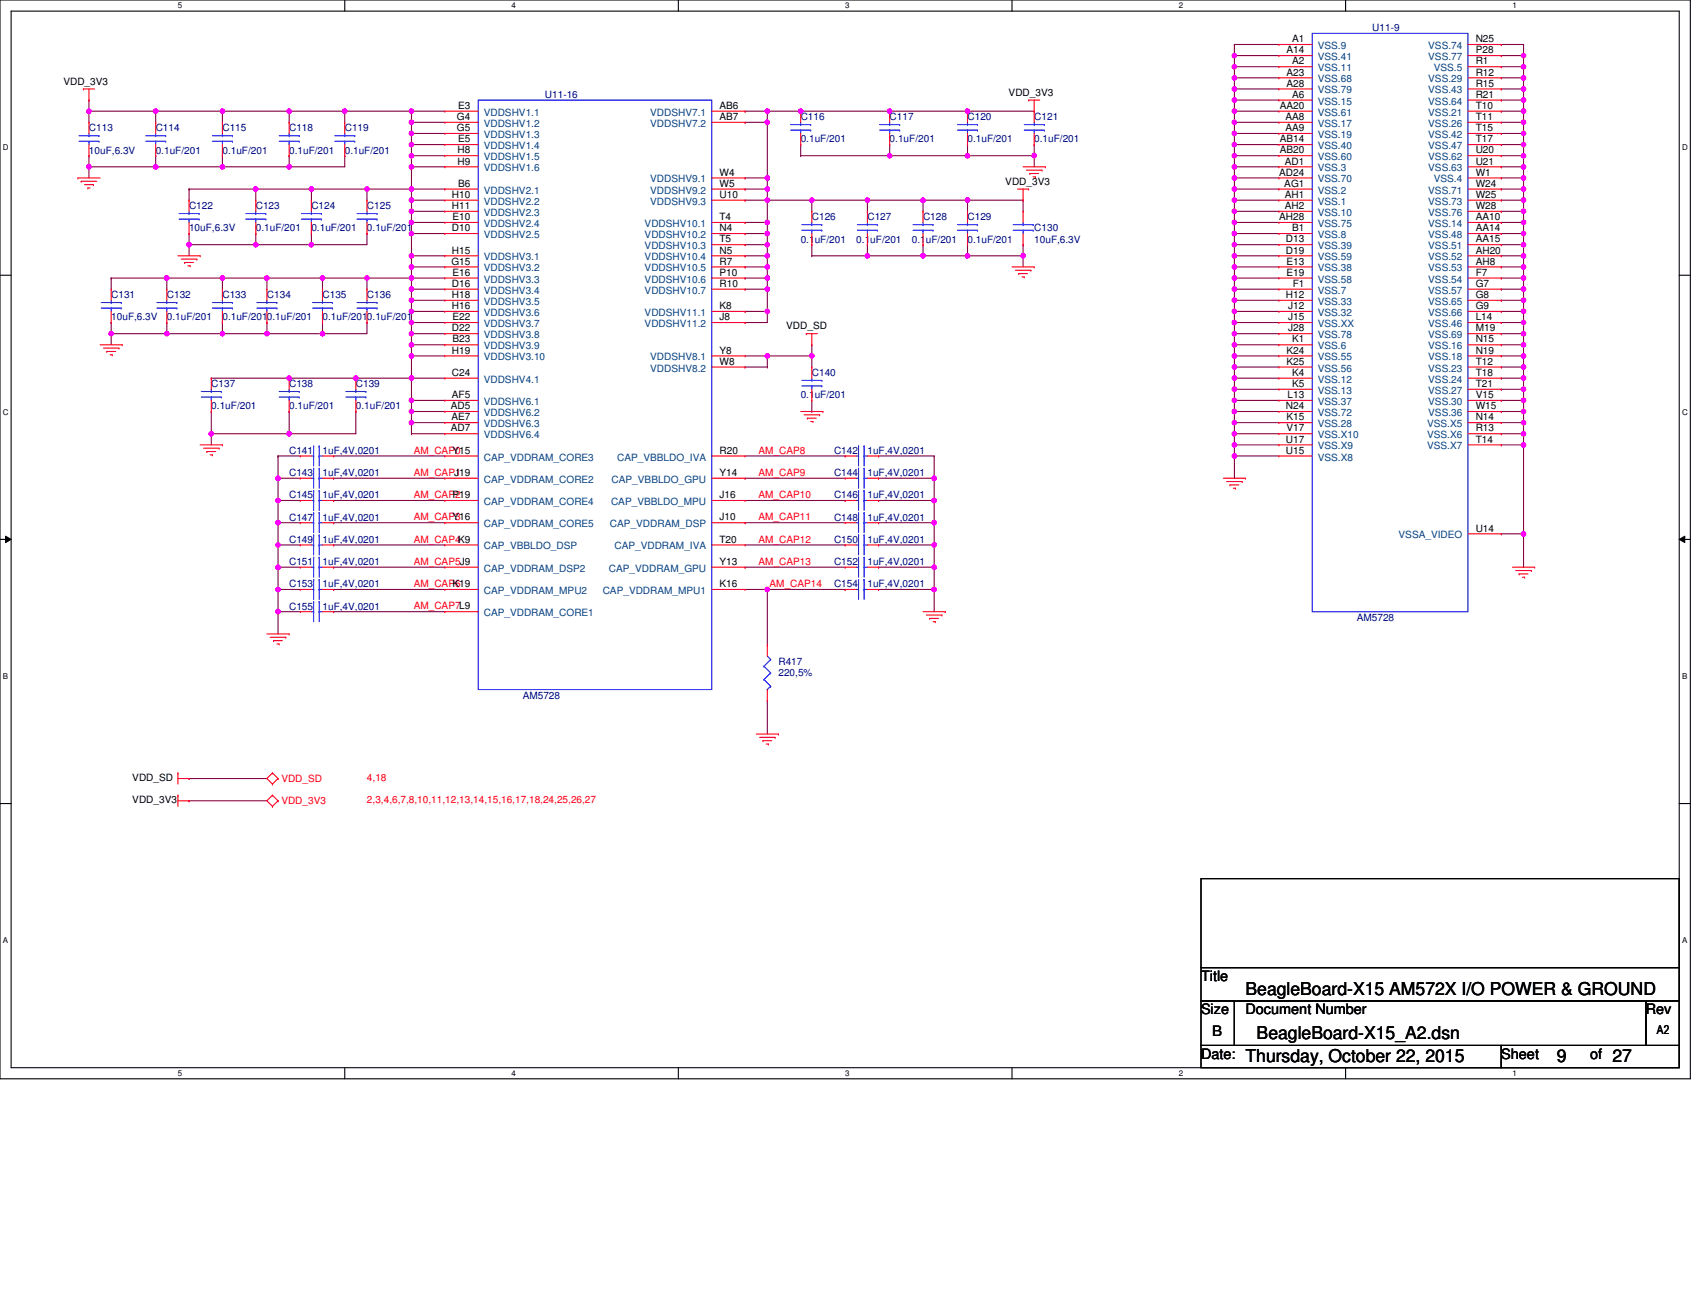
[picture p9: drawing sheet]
<svg xmlns="http://www.w3.org/2000/svg" width="279mm" height="216mm" viewBox="0 0 279 216" stroke-linecap="round" stroke-linejoin="round" font-family="sans-serif">
<defs><g id="words">
<g font-size="2.9">
<text x="204.8" y="163.6">BeagleBoard-X15 AM572X I/O POWER &amp; GROUND</text>
<text x="206.7" y="170.9">BeagleBoard-X15_A2.dsn</text>
<text x="204.8" y="174.5">Thursday, October 22, 2015</text>
<text x="256" y="174.5">9</text>
<text x="265.2" y="174.5">27</text>
</g>
<g font-size="2.4">
<text x="197.5" y="161.3">Title</text>
<text x="197.5" y="166.7">Size</text>
<text x="204.8" y="166.7">Document Number</text>
<text x="270.7" y="166.7">Rev</text>
<text x="199.3" y="170.4">B</text>
<text x="197.5" y="174.1">Date:</text>
<text x="246.9" y="174.1">Sheet</text>
<text x="261.5" y="174.1">of</text>
</g>
<text font-size="2" x="272.5" y="170.1">A2</text>
<g font-size="1.6" fill="#000080">
<text x="225.7" y="5.1">U11-9</text>
<text x="89.6" y="16.1">U11-16</text>
<text x="14.6" y="21.6">C113</text>
<text x="25.6" y="21.6">C114</text>
<text x="36.6" y="21.6">C115</text>
<text x="47.5" y="21.6">C118</text>
<text x="56.7" y="21.6">C119</text>
<text x="131.7" y="19.8">C116</text>
<text x="131.7" y="23.4">0.1uF/201</text>
<text x="146.3" y="19.8">C117</text>
<text x="146.3" y="23.4">0.1uF/201</text>
<text x="159.1" y="19.8">C120</text>
<text x="159.1" y="23.4">0.1uF/201</text>
<text x="170.1" y="19.8">C121</text>
<text x="170.1" y="23.4">0.1uF/201</text>
<text x="14.6" y="25.3">10uF,6.3V</text>
<text x="25.6" y="25.3">0.1uF/201</text>
<text x="36.6" y="25.3">0.1uF/201</text>
<text x="47.5" y="25.3">0.1uF/201</text>
<text x="56.7" y="25.3">0.1uF/201</text>
<text x="31.1" y="34.4">C122</text>
<text x="42.1" y="34.4">C123</text>
<text x="51.2" y="34.4">C124</text>
<text x="60.4" y="34.4">C125</text>
<text x="31.1" y="38.1">10uF,6.3V</text>
<text x="42.1" y="38.1">0.1uF/201</text>
<text x="51.2" y="38.1">0.1uF/201</text>
<text x="60.4" y="38.1">0.1uF/201</text>
<text x="131.7" y="39.9">0.1uF/201</text>
<text x="133.5" y="36.2">C126</text>
<text x="140.8" y="39.9">0.1uF/201</text>
<text x="142.6" y="36.2">C127</text>
<text x="150" y="39.9">0.1uF/201</text>
<text x="151.8" y="36.2">C128</text>
<text x="159.1" y="36.2">C129</text>
<text x="159.1" y="39.9">0.1uF/201</text>
<text x="170.1" y="38.1">C130</text>
<text x="170.1" y="39.9">10uF,6.3V</text>
<text x="18.3" y="49">C131</text>
<text x="18.3" y="52.7">10uF,6.3V</text>
<text x="27.4" y="49">C132</text>
<text x="27.4" y="52.7">0.1uF/201</text>
<text x="36.6" y="49">C133</text>
<text x="36.6" y="52.7">0.1uF/2010.1uF/201</text>
<text x="43.9" y="49">C134</text>
<text x="53" y="49">C135</text>
<text x="53" y="52.7">0.1uF/2010.1uF/201</text>
<text x="60.4" y="49">C136</text>
<text x="34.7" y="63.7">C137</text>
<text x="47.5" y="63.7">C138</text>
<text x="58.5" y="63.7">C139</text>
<text x="131.7" y="65.5">0.1uF/201</text>
<text x="133.5" y="61.8">C140</text>
<text x="34.7" y="67.3">0.1uF/201</text>
<text x="47.5" y="67.3">0.1uF/201</text>
<text x="58.5" y="67.3">0.1uF/201</text>
<text x="47.5" y="74.6">C141</text>
<text x="53" y="74.6">1uF,4V,0201</text>
<text x="137.2" y="74.6">C142</text>
<text x="142.6" y="74.6">1uF,4V,0201</text>
<text x="47.5" y="82">C145</text>
<text x="47.5" y="78.3">C143</text>
<text x="53" y="82">1uF,4V,0201</text>
<text x="53" y="78.3">1uF,4V,0201</text>
<text x="137.2" y="78.3">C144</text>
<text x="137.2" y="82">C146</text>
<text x="142.6" y="78.3">1uF,4V,0201</text>
<text x="142.6" y="82">1uF,4V,0201</text>
<text x="47.5" y="85.6">C147</text>
<text x="47.5" y="89.3">C149</text>
<text x="53" y="85.6">1uF,4V,0201</text>
<text x="53" y="89.3">1uF,4V,0201</text>
<text x="137.2" y="85.6">C148</text>
<text x="137.2" y="89.3">C150</text>
<text x="142.6" y="85.6">1uF,4V,0201</text>
<text x="142.6" y="89.3">1uF,4V,0201</text>
<text x="47.5" y="92.9">C151</text>
<text x="53" y="92.9">1uF,4V,0201</text>
<text x="137.2" y="92.9">C152</text>
<text x="142.6" y="92.9">1uF,4V,0201</text>
<text x="47.5" y="100.2">C155</text>
<text x="47.5" y="96.6">C153</text>
<text x="53" y="100.2">1uF,4V,0201</text>
<text x="53" y="96.6">1uF,4V,0201</text>
<text x="137.2" y="96.6">C154</text>
<text x="142.6" y="96.6">1uF,4V,0201</text>
<text x="223.1" y="102.1">AM5728</text>
<text x="128" y="109.4">R417</text>
<text x="128" y="111.2">220,5%</text>
<text x="86" y="114.9">AM5728</text>
</g>
<g font-size="1.6">
<text x="211.6" y="8.8">A14</text>
<text x="212.5" y="6.9">A1</text>
<text x="212.5" y="10.6">A2</text>
<text x="242.7" y="10.6">R1</text>
<text x="242.7" y="6.9">N25</text>
<text x="242.7" y="8.8">P28</text>
<text x="10.4" y="13.9">VDD_3V3</text>
<text x="75.3" y="17.9">E3</text>
<text x="118.3" y="17.9">AB6</text>
<text x="165.9" y="15.7">VDD_3V3</text>
<text x="210.5" y="17.9">AA20</text>
<text x="211.6" y="12.4">A23</text>
<text x="211.6" y="14.3">A28</text>
<text x="212.5" y="16.1">A6</text>
<text x="242.7" y="17.9">T10</text>
<text x="242.7" y="12.4">R12</text>
<text x="242.7" y="14.3">R15</text>
<text x="242.7" y="16.1">R21</text>
<text x="75.1" y="19.7">G4</text>
<text x="75.1" y="21.6">G5</text>
<text x="75.3" y="23.4">E5</text>
<text x="118.3" y="19.7">AB7</text>
<text x="210.5" y="23.4">AB14</text>
<text x="211.4" y="19.7">AA8</text>
<text x="211.4" y="21.6">AA9</text>
<text x="242.7" y="19.7">T11</text>
<text x="242.7" y="21.6">T15</text>
<text x="242.7" y="23.4">T17</text>
<text x="75.2" y="25.2">H8</text>
<text x="75.2" y="27.1">H9</text>
<text x="118.3" y="28.9">W4</text>
<text x="210.4" y="28.9">AD24</text>
<text x="210.5" y="25.2">AB20</text>
<text x="211.3" y="27.1">AD1</text>
<text x="242.7" y="28.9">W1</text>
<text x="242.7" y="25.2">U20</text>
<text x="242.7" y="27.1">U21</text>
<text x="74.3" y="32.5">H10</text>
<text x="74.3" y="34.4">H11</text>
<text x="75.3" y="30.7">B6</text>
<text x="118.3" y="30.7">W5</text>
<text x="118.3" y="32.5">U10</text>
<text x="165.3" y="30.4">VDD_3V3</text>
<text x="211.2" y="30.7">AG1</text>
<text x="211.3" y="32.5">AH1</text>
<text x="211.3" y="34.4">AH2</text>
<text x="242.7" y="30.7">W24</text>
<text x="242.7" y="32.5">W25</text>
<text x="242.7" y="34.4">W28</text>
<text x="74.3" y="38">D10</text>
<text x="74.3" y="41.7">H15</text>
<text x="74.4" y="36.2">E10</text>
<text x="118.3" y="36.2">T4</text>
<text x="118.3" y="38">N4</text>
<text x="118.3" y="39.9">T5</text>
<text x="118.3" y="41.7">N5</text>
<text x="210.4" y="36.2">AH28</text>
<text x="211.5" y="39.9">D13</text>
<text x="211.5" y="41.7">D19</text>
<text x="212.5" y="38">B1</text>
<text x="242.7" y="36.2">AA10</text>
<text x="242.7" y="38">AA14</text>
<text x="242.7" y="39.9">AA15</text>
<text x="242.7" y="41.7">AH20</text>
<text x="74.2" y="43.5">G15</text>
<text x="74.3" y="47.2">D16</text>
<text x="74.4" y="45.3">E16</text>
<text x="118.3" y="43.5">R7</text>
<text x="118.3" y="45.3">P10</text>
<text x="118.3" y="47.2">R10</text>
<text x="211.6" y="43.5">E13</text>
<text x="211.6" y="45.3">E19</text>
<text x="212.6" y="47.2">F1</text>
<text x="242.7" y="43.5">AH8</text>
<text x="242.7" y="45.3">F7</text>
<text x="242.7" y="47.2">G7</text>
<text x="74.3" y="49">H18</text>
<text x="74.3" y="50.8">H16</text>
<text x="74.4" y="52.7">E22</text>
<text x="118.3" y="50.8">K8</text>
<text x="118.3" y="52.7">J8</text>
<text x="211.5" y="49">H12</text>
<text x="211.8" y="50.8">J12</text>
<text x="211.8" y="52.7">J15</text>
<text x="242.7" y="52.7">L14</text>
<text x="242.7" y="49">G8</text>
<text x="242.7" y="50.8">G9</text>
<text x="74.3" y="54.5">D22</text>
<text x="74.3" y="58.1">H19</text>
<text x="74.4" y="56.3">B23</text>
<text x="118.3" y="58.1">Y8</text>
<text x="118.3" y="60">W8</text>
<text x="129.3" y="54.2">VDD_SD</text>
<text x="211.6" y="58.1">K24</text>
<text x="211.6" y="60">K25</text>
<text x="211.8" y="54.5">J28</text>
<text x="212.5" y="56.3">K1</text>
<text x="242.7" y="56.3">N15</text>
<text x="242.7" y="58.1">N19</text>
<text x="242.7" y="54.5">M19</text>
<text x="242.7" y="60">T12</text>
<text x="74.3" y="61.8">C24</text>
<text x="74.3" y="65.5">AF5</text>
<text x="211.8" y="65.5">L13</text>
<text x="212.5" y="61.8">K4</text>
<text x="212.5" y="63.6">K5</text>
<text x="242.7" y="63.6">T21</text>
<text x="242.7" y="65.5">V15</text>
<text x="242.7" y="61.8">T18</text>
<text x="74.1" y="67.3">AD5</text>
<text x="74.1" y="70.9">AD7</text>
<text x="74.2" y="69.1">AE7</text>
<text x="211.5" y="67.3">N24</text>
<text x="211.6" y="69.1">K15</text>
<text x="211.6" y="70.9">V17</text>
<text x="242.7" y="67.3">W15</text>
<text x="242.7" y="69.1">N14</text>
<text x="242.7" y="70.9">R13</text>
<text x="74.4" y="74.6">Y15</text>
<text x="118.3" y="74.6">R20</text>
<text x="211.5" y="74.6">U15</text>
<text x="211.5" y="72.8">U17</text>
<text x="242.7" y="72.8">T14</text>
<text x="74.4" y="81.9">P19</text>
<text x="74.7" y="78.3">J19</text>
<text x="118.3" y="78.3">Y14</text>
<text x="118.3" y="81.9">J16</text>
<text x="74.4" y="85.6">Y16</text>
<text x="118.3" y="85.6">J10</text>
<text x="118.3" y="89.2">T20</text>
<text x="242.7" y="87.4">U14</text>
<text x="118.3" y="92.9">Y13</text>
<text x="74.4" y="96.6">K19</text>
<text x="118.3" y="96.6">K16</text>
<text x="21.8" y="128.4">VDD_SD</text>
<text x="21.8" y="132.1">VDD_3V3</text>
</g>
<g font-size="1.6" fill="#004080">
<text x="216.7" y="8.1">VSS.9</text>
<text x="216.7" y="11.7">VSS.11</text>
<text x="216.7" y="9.9">VSS.41</text>
<text x="234.9" y="8.1">VSS.74</text>
<text x="234.9" y="9.9">VSS.77</text>
<text x="235.8" y="11.7">VSS.5</text>
<text x="216.7" y="17.2">VSS.15</text>
<text x="216.7" y="13.5">VSS.68</text>
<text x="216.7" y="15.4">VSS.79</text>
<text x="234.9" y="13.5">VSS.29</text>
<text x="234.9" y="15.4">VSS.43</text>
<text x="234.9" y="17.2">VSS.64</text>
<text x="79.6" y="19">VDDSHV1.1</text>
<text x="79.6" y="20.9">VDDSHV1.2</text>
<text x="79.6" y="22.7">VDDSHV1.3</text>
<text x="106.9" y="19">VDDSHV7.1</text>
<text x="106.9" y="20.9">VDDSHV7.2</text>
<text x="216.7" y="20.9">VSS.17</text>
<text x="216.7" y="22.7">VSS.19</text>
<text x="216.7" y="19">VSS.61</text>
<text x="234.9" y="19">VSS.21</text>
<text x="234.9" y="20.9">VSS.26</text>
<text x="234.9" y="22.7">VSS.42</text>
<text x="79.6" y="24.5">VDDSHV1.4</text>
<text x="79.6" y="26.3">VDDSHV1.5</text>
<text x="79.6" y="28.2">VDDSHV1.6</text>
<text x="216.7" y="28.2">VSS.3</text>
<text x="216.7" y="24.5">VSS.40</text>
<text x="216.7" y="26.3">VSS.60</text>
<text x="234.9" y="24.5">VSS.47</text>
<text x="234.9" y="26.3">VSS.62</text>
<text x="234.9" y="28.2">VSS.63</text>
<text x="79.6" y="31.8">VDDSHV2.1</text>
<text x="79.6" y="33.7">VDDSHV2.2</text>
<text x="79.6" y="35.5">VDDSHV2.3</text>
<text x="106.9" y="30">VDDSHV9.1</text>
<text x="106.9" y="31.8">VDDSHV9.2</text>
<text x="106.9" y="33.7">VDDSHV9.3</text>
<text x="216.7" y="33.7">VSS.1</text>
<text x="216.7" y="31.8">VSS.2</text>
<text x="216.7" y="35.5">VSS.10</text>
<text x="216.7" y="30">VSS.70</text>
<text x="234.9" y="31.8">VSS.71</text>
<text x="234.9" y="33.7">VSS.73</text>
<text x="234.9" y="35.5">VSS.76</text>
<text x="235.8" y="30">VSS.4</text>
<text x="79.6" y="37.3">VDDSHV2.4</text>
<text x="79.6" y="39.1">VDDSHV2.5</text>
<text x="106" y="37.3">VDDSHV10.1</text>
<text x="106" y="39.1">VDDSHV10.2</text>
<text x="106" y="41">VDDSHV10.3</text>
<text x="216.7" y="39.1">VSS.8</text>
<text x="216.7" y="41">VSS.39</text>
<text x="216.7" y="37.3">VSS.75</text>
<text x="234.9" y="37.3">VSS.14</text>
<text x="234.9" y="39.1">VSS.48</text>
<text x="234.9" y="41">VSS.51</text>
<text x="79.6" y="42.8">VDDSHV3.1</text>
<text x="79.6" y="44.6">VDDSHV3.2</text>
<text x="79.6" y="46.5">VDDSHV3.3</text>
<text x="106" y="42.8">VDDSHV10.4</text>
<text x="106" y="44.6">VDDSHV10.5</text>
<text x="106" y="46.5">VDDSHV10.6</text>
<text x="216.7" y="44.6">VSS.38</text>
<text x="216.7" y="46.5">VSS.58</text>
<text x="216.7" y="42.8">VSS.59</text>
<text x="234.9" y="44.6">VSS.53</text>
<text x="234.9" y="46.5">VSS.54</text>
<text x="234.9" y="42.8">VSS.52</text>
<text x="79.6" y="48.3">VDDSHV3.4</text>
<text x="79.6" y="50.1">VDDSHV3.5</text>
<text x="79.6" y="51.9">VDDSHV3.6</text>
<text x="79.6" y="53.8">VDDSHV3.7</text>
<text x="106" y="51.9">VDDSHV11.1</text>
<text x="106" y="53.8">VDDSHV11.2</text>
<text x="106" y="48.3">VDDSHV10.7</text>
<text x="216.7" y="48.3">VSS.7</text>
<text x="216.7" y="51.9">VSS.32</text>
<text x="216.7" y="50.1">VSS.33</text>
<text x="216.7" y="53.8">VSS.XX</text>
<text x="234.9" y="53.8">VSS.46</text>
<text x="234.9" y="48.3">VSS.57</text>
<text x="234.9" y="50.1">VSS.65</text>
<text x="234.9" y="51.9">VSS.66</text>
<text x="79.6" y="55.6">VDDSHV3.8</text>
<text x="79.6" y="57.4">VDDSHV3.9</text>
<text x="79.6" y="59.3">VDDSHV3.10</text>
<text x="106.9" y="59.3">VDDSHV8.1</text>
<text x="216.7" y="57.4">VSS.6</text>
<text x="216.7" y="55.6">VSS.78</text>
<text x="216.7" y="59.3">VSS.55</text>
<text x="234.9" y="57.4">VSS.16</text>
<text x="234.9" y="59.3">VSS.18</text>
<text x="234.9" y="55.6">VSS.69</text>
<text x="79.6" y="62.9">VDDSHV4.1</text>
<text x="106.9" y="61.1">VDDSHV8.2</text>
<text x="216.7" y="62.9">VSS.12</text>
<text x="216.7" y="64.8">VSS.13</text>
<text x="216.7" y="61.1">VSS.56</text>
<text x="234.9" y="64.8">VSS.27</text>
<text x="234.9" y="61.1">VSS.23</text>
<text x="234.9" y="62.9">VSS.24</text>
<text x="79.6" y="66.6">VDDSHV6.1</text>
<text x="79.6" y="68.4">VDDSHV6.2</text>
<text x="79.6" y="70.2">VDDSHV6.3</text>
<text x="216.7" y="66.6">VSS.37</text>
<text x="216.7" y="68.4">VSS.72</text>
<text x="216.7" y="70.2">VSS.28</text>
<text x="234.7" y="70.2">VSS.X5</text>
<text x="234.9" y="66.6">VSS.30</text>
<text x="234.9" y="68.4">VSS.36</text>
<text x="79.6" y="72.1">VDDSHV6.4</text>
<text x="79.6" y="75.7">CAP_VDDRAM_CORE3</text>
<text x="101.5" y="75.7">CAP_VBBLDO_IVA</text>
<text x="216.7" y="75.7">VSS.X8</text>
<text x="216.7" y="73.9">VSS.X9</text>
<text x="216.7" y="72.1">VSS.X10</text>
<text x="234.7" y="72.1">VSS.X6</text>
<text x="234.7" y="73.9">VSS.X7</text>
<text x="79.6" y="79.4">CAP_VDDRAM_CORE2</text>
<text x="79.6" y="83">CAP_VDDRAM_CORE4</text>
<text x="100.5" y="83">CAP_VBBLDO_MPU</text>
<text x="100.6" y="79.4">CAP_VBBLDO_GPU</text>
<text x="79.6" y="86.7">CAP_VDDRAM_CORE5</text>
<text x="100.3" y="86.7">CAP_VDDRAM_DSP</text>
<text x="230" y="88.5">VSSA_VIDEO</text>
<text x="79.6" y="90.4">CAP_VBBLDO_DSP</text>
<text x="79.6" y="94">CAP_VDDRAM_DSP2</text>
<text x="100.1" y="94">CAP_VDDRAM_GPU</text>
<text x="101" y="90.4">CAP_VDDRAM_IVA</text>
<text x="79.6" y="97.7">CAP_VDDRAM_MPU2</text>
<text x="79.6" y="101.3">CAP_VDDRAM_CORE1</text>
<text x="99.1" y="97.7">CAP_VDDRAM_MPU1</text>
</g>
<g font-size="1.6" fill="#f00">
<text x="68" y="74.6">AM_CAP0</text>
<text x="124.7" y="74.6">AM_CAP8</text>
<text x="68" y="78.2">AM_CAP1</text>
<text x="68" y="81.9">AM_CAP2</text>
<text x="124.7" y="78.2">AM_CAP9</text>
<text x="124.7" y="81.9">AM_CAP10</text>
<text x="68" y="85.6">AM_CAP3</text>
<text x="68" y="89.2">AM_CAP4K9</text>
<text x="124.7" y="85.6">AM_CAP11</text>
<text x="124.7" y="89.2">AM_CAP12</text>
<text x="68" y="92.9">AM_CAP5J9</text>
<text x="124.7" y="92.9">AM_CAP13</text>
<text x="68" y="96.5">AM_CAP6</text>
<text x="68" y="100.2">AM_CAP7L9</text>
<text x="126.6" y="96.5">AM_CAP14</text>
<text x="46.3" y="128.6">VDD_SD</text>
<text x="60.4" y="128.4">4,18</text>
<text x="46.3" y="132.2">VDD_3V3</text>
<text x="60.4" y="132.1">2,3,4,6,7,8,10,11,12,13,14,15,16,17,18,24,25,26,27</text>
</g>
<g font-size="1.3">
<text x="29.3" y="1.4">5</text>
<text x="84.1" y="1.4">4</text>
<text x="139" y="1.4">3</text>
<text x="193.9" y="1.4">2</text>
<text x="248.7" y="1.4">1</text>
<text x=".5" y="24.7">D</text>
<text x="276.6" y="24.7">D</text>
<text x=".5" y="68.2">C</text>
<text x="276.6" y="68.2">C</text>
<text x=".5" y="111.6">B</text>
<text x="276.6" y="111.6">B</text>
<text x=".5" y="155">A</text>
<text x="276.6" y="155">A</text>
<text x="29.3" y="176.9">5</text>
<text x="84.1" y="176.9">4</text>
<text x="139" y="176.9">3</text>
<text x="193.9" y="176.9">2</text>
<text x="248.7" y="176.9">1</text>
</g>
</g></defs>
<path d="M0 0h278v177.4h-278zM1.8 1.8h274.3v173.8h-274.3z" fill="none" stroke="#000" stroke-width=".18"/>
<g fill="#fff">
<path d="M29.3 .2h.7v1.4h-.7z"/>
<path d="M29.3 175.7h.7v1.5h-.7z"/>
</g>
<path d="M56.7 0v1.8M56.7 175.6v1.8" fill="none" stroke="#000" stroke-width=".18"/>
<g fill="#fff">
<path d="M84.1 .2h.8v1.4h-.8z"/>
<path d="M84.1 175.7h.8v1.5h-.8z"/>
</g>
<path d="M111.6 0v1.8M111.6 175.6v1.8" fill="none" stroke="#000" stroke-width=".18"/>
<g fill="#fff">
<path d="M139 .2h.7v1.4h-.7z"/>
<path d="M139 175.7h.7v1.5h-.7z"/>
</g>
<path d="M166.4 0v1.8M166.4 175.6v1.8" fill="none" stroke="#000" stroke-width=".18"/>
<g fill="#fff">
<path d="M193.9 .2h.7v1.4h-.7z"/>
<path d="M193.9 175.7h.7v1.5h-.7z"/>
</g>
<path d="M221.3 0v1.8M221.3 175.6v1.8" fill="none" stroke="#000" stroke-width=".18"/>
<g fill="#fff">
<path d="M248.7 .2h.8v1.4h-.8z"/>
<path d="M248.7 175.7h.8v1.5h-.8z"/>
<path d="M.5 23.5h.9v1.5h-.9z"/>
<path d="M276.6 23.5h1v1.5h-1z"/>
<path d="M.5 67h.9v1.4h-.9z"/>
<path d="M276.6 67h1v1.4h-1z"/>
</g>
<path d="M0 45.3h1.8M276.1 45.3h1.9" fill="none" stroke="#000" stroke-width=".18"/>
<g fill="#fff">
<path d="M.5 110.4h.8v1.5h-.8z"/>
<path d="M276.6 110.4h.9v1.5h-.9z"/>
</g>
<path d="M0 88.7h1.8M276.1 88.7h1.9" fill="none" stroke="#000" stroke-width=".18"/>
<path d="M.9 88.2l.9 .5-.9 .5zM276.1 88.7l1-.5v1z" fill="#000"/>
<path d="M.9 88.2l.9 .5-.9 .5zM276.1 88.7l1-.5v1z" fill="none" stroke="#000" stroke-width=".16"/>
<g fill="#fff">
<path d="M.5 153.8h.8v1.5h-.8z"/>
<path d="M276.6 153.8h.9v1.5h-.9z"/>
</g>
<path d="M0 132.1h1.8M276.1 132.1h1.9" fill="none" stroke="#000" stroke-width=".18"/>
<path d="M36.6 18.3h.1M36.6 18.3h10.9M47.5 25.6h.1M47.5 25.6v1.8" fill="none" stroke="#800040" stroke-width=".18"/>
<circle cx="47.5" cy="27.4" r=".37" fill="#f0f"/>
<circle cx="47.5" cy="27.4" r=".37" fill="none" stroke="#f0f" stroke-width=".18"/>
<path d="M47.5 18.3h.1M47.5 18.3h9.2M56.7 18.3h.1M56.7 18.3v1.8M36.6 25.6h.1M36.6 25.6v1.8" fill="none" stroke="#800040" stroke-width=".18"/>
<circle cx="56.7" cy="18.3" r=".37" fill="#f0f"/>
<circle cx="56.7" cy="18.3" r=".37" fill="none" stroke="#f0f" stroke-width=".18"/>
<circle cx="47.5" cy="18.3" r=".37" fill="#f0f"/>
<circle cx="47.5" cy="18.3" r=".37" fill="none" stroke="#f0f" stroke-width=".18"/>
<path d="M25.6 18.3h.1M25.6 18.3h11M36.6 18.3h.1M36.6 18.3v1.8M47.5 18.3h.1M47.5 18.3v1.8" fill="none" stroke="#800040" stroke-width=".18"/>
<circle cx="36.6" cy="18.3" r=".37" fill="#f0f"/>
<circle cx="36.6" cy="18.3" r=".37" fill="none" stroke="#f0f" stroke-width=".18"/>
<circle cx="25.6" cy="18.3" r=".37" fill="#f0f"/>
<circle cx="25.6" cy="18.3" r=".37" fill="none" stroke="#f0f" stroke-width=".18"/>
<path d="M67.7 20.1h.1M67.7 20.1h5.5" fill="none" stroke="#800040" stroke-width=".18"/>
<circle cx="67.7" cy="20.1" r=".37" fill="#f0f"/>
<circle cx="67.7" cy="20.1" r=".37" fill="none" stroke="#f0f" stroke-width=".18"/>
<path d="M67.7 18.3h.1M67.7 18.3v1.8M67.7 23.8h.1M67.7 23.8h5.5" fill="none" stroke="#800040" stroke-width=".18"/>
<circle cx="67.7" cy="23.8" r=".37" fill="#f0f"/>
<circle cx="67.7" cy="23.8" r=".37" fill="none" stroke="#f0f" stroke-width=".18"/>
<path d="M67.7 21.9h.1M67.7 21.9v1.9M67.7 21.9h5.5" fill="none" stroke="#800040" stroke-width=".18"/>
<circle cx="67.7" cy="21.9" r=".37" fill="#f0f"/>
<circle cx="67.7" cy="21.9" r=".37" fill="none" stroke="#f0f" stroke-width=".18"/>
<path d="M14.6 18.3h.1M14.6 18.3v1.8M14.6 18.3h11M25.6 18.3h.1M25.6 18.3v1.8M67.7 20.1h.1M67.7 20.1v1.8" fill="none" stroke="#800040" stroke-width=".18"/>
<circle cx="14.6" cy="18.3" r=".37" fill="#f0f"/>
<circle cx="14.6" cy="18.3" r=".37" fill="none" stroke="#f0f" stroke-width=".18"/>
<path d="M14.6 27.4h.1M14.6 27.4v1.9M67.7 62.2h.1M67.7 62.2h5.5M31.1 131.7h.1M31.1 131.7h12.8" fill="none" stroke="#800040" stroke-width=".18"/>
<circle cx="67.7" cy="62.2" r=".37" fill="#f0f"/>
<circle cx="67.7" cy="62.2" r=".37" fill="none" stroke="#f0f" stroke-width=".18"/>
<path d="M14.6 27.4h.1M14.6 27.4h42.1M25.6 27.4h.1M36.6 27.4h.1M47.5 27.4h.1" fill="none" stroke="#800040" stroke-width=".18"/>
<circle cx="36.6" cy="27.4" r=".37" fill="#f0f"/>
<circle cx="36.6" cy="27.4" r=".37" fill="none" stroke="#f0f" stroke-width=".18"/>
<circle cx="25.6" cy="27.4" r=".37" fill="#f0f"/>
<circle cx="25.6" cy="27.4" r=".37" fill="none" stroke="#f0f" stroke-width=".18"/>
<path d="M25.6 25.6h.1M25.6 25.6v1.8M56.7 25.6h.1M56.7 25.6v1.8M67.7 27.4h.1M67.7 27.4h5.5M34.7 71.3h.1M34.7 71.3v1.9" fill="none" stroke="#800040" stroke-width=".18"/>
<circle cx="67.7" cy="27.4" r=".37" fill="#f0f"/>
<circle cx="67.7" cy="27.4" r=".37" fill="none" stroke="#f0f" stroke-width=".18"/>
<path d="M67.7 25.6h.1M67.7 25.6v1.8M67.7 25.6h5.5" fill="none" stroke="#800040" stroke-width=".18"/>
<circle cx="67.7" cy="25.6" r=".37" fill="#f0f"/>
<circle cx="67.7" cy="25.6" r=".37" fill="none" stroke="#f0f" stroke-width=".18"/>
<g fill="none" stroke="#800040" stroke-width=".18">
<path d="M67.7 23.8h.1M67.7 23.8v1.8M133.5 32.9h.1M133.5 32.9v1.8M142.6 32.9h.1M142.6 32.9v1.8M151.8 32.9h.1M151.8 32.9v1.8M159.1 32.9h.1M159.1 32.9v1.8M168.2 32.9h.1M168.2 32.9v1.8"/>
<path d="M133.5 40.2h.1M133.5 40.2v1.9M142.6 40.2h.1M142.6 40.2v1.9M151.8 40.2h.1M151.8 40.2v1.9M159.1 40.2h.1M159.1 40.2v1.9M168.2 42.1h.1M168.2 42.1v1.8"/>
</g>
<circle cx="168.2" cy="42.1" r=".37" fill="#f0f"/>
<circle cx="168.2" cy="42.1" r=".37" fill="none" stroke="#f0f" stroke-width=".18"/>
<path d="M14.6 16.5h.1M14.6 16.5v1.8M14.6 25.6h.1M14.6 25.6v1.8" fill="none" stroke="#800040" stroke-width=".18"/>
<circle cx="14.6" cy="27.4" r=".37" fill="#f0f"/>
<circle cx="14.6" cy="27.4" r=".37" fill="none" stroke="#f0f" stroke-width=".18"/>
<path d="M67.7 71.3h.1M67.7 69.5h.1M67.7 71.3h5.5M67.7 69.5h5.5" fill="none" stroke="#800040" stroke-width=".18"/>
<circle cx="67.7" cy="69.5" r=".37" fill="#f0f"/>
<circle cx="67.7" cy="69.5" r=".37" fill="none" stroke="#f0f" stroke-width=".18"/>
<path d="M67.7 67.7h.1M67.7 67.7h5.5" fill="none" stroke="#800040" stroke-width=".18"/>
<circle cx="67.7" cy="67.7" r=".37" fill="#f0f"/>
<circle cx="67.7" cy="67.7" r=".37" fill="none" stroke="#f0f" stroke-width=".18"/>
<path d="M67.7 65.8h.1M67.7 65.8v1.9M67.7 65.8h5.5" fill="none" stroke="#800040" stroke-width=".18"/>
<circle cx="67.7" cy="65.8" r=".37" fill="#f0f"/>
<circle cx="67.7" cy="65.8" r=".37" fill="none" stroke="#f0f" stroke-width=".18"/>
<path d="M122.5 18.3h.1M122.5 18.3h3.7M126.2 18.3h.1M126.2 18.3v1.8h-3.7M246.9 7.3h.1M246.9 7.3h3.6M122.5 20.1h.1M67.7 69.5h.1M67.7 67.7h.1M67.7 67.7v3.6M246.9 71.3h.1M246.9 71.3h3.6" fill="none" stroke="#800040" stroke-width=".18"/>
<circle cx="250.5" cy="71.3" r=".37" fill="#f0f"/>
<circle cx="250.5" cy="71.3" r=".37" fill="none" stroke="#f0f" stroke-width=".18"/>
<path d="M246.9 32.9h.1M246.9 32.9h3.6M246.9 56.7h.1M246.9 56.7h3.6" fill="none" stroke="#800040" stroke-width=".18"/>
<circle cx="250.5" cy="32.9" r=".37" fill="#f0f"/>
<circle cx="250.5" cy="32.9" r=".37" fill="none" stroke="#f0f" stroke-width=".18"/>
<path d="M203 67.7h.1M203 73.2h.1M203 69.5h.1M203 67.7v1.8M203 73.2v1.8M203 69.5h7.3" fill="none" stroke="#800040" stroke-width=".18"/>
<circle cx="203" cy="69.5" r=".37" fill="#f0f"/>
<circle cx="203" cy="69.5" r=".37" fill="none" stroke="#f0f" stroke-width=".18"/>
<path d="M203 71.3h.1M203 71.3h7.3" fill="none" stroke="#800040" stroke-width=".18"/>
<circle cx="203" cy="71.3" r=".37" fill="#f0f"/>
<circle cx="203" cy="71.3" r=".37" fill="none" stroke="#f0f" stroke-width=".18"/>
<path d="M203 67.7h.1M203 67.7h7.3" fill="none" stroke="#800040" stroke-width=".18"/>
<circle cx="203" cy="67.7" r=".37" fill="#f0f"/>
<circle cx="203" cy="67.7" r=".37" fill="none" stroke="#f0f" stroke-width=".18"/>
<path d="M203 73.2h.1M203 73.2h7.3" fill="none" stroke="#800040" stroke-width=".18"/>
<circle cx="203" cy="73.1" r=".37" fill="#f0f"/>
<circle cx="203" cy="73.1" r=".37" fill="none" stroke="#f0f" stroke-width=".18"/>
<path d="M203 75h.1M203 75h7.3" fill="none" stroke="#800040" stroke-width=".18"/>
<circle cx="203" cy="75" r=".37" fill="#f0f"/>
<circle cx="203" cy="75" r=".37" fill="none" stroke="#f0f" stroke-width=".18"/>
<path d="M250.5 14.6h.1M250.5 14.6v1.9M250.5 53h.1M250.5 53v1.9M203 75h.1M203 69.5h.1M203 71.3h.1M203 69.5v3.7M203 75v3.6" fill="none" stroke="#800040" stroke-width=".18"/>
<circle cx="250.5" cy="54.9" r=".37" fill="#f0f"/>
<circle cx="250.5" cy="54.9" r=".37" fill="none" stroke="#f0f" stroke-width=".18"/>
<circle cx="250.5" cy="53" r=".37" fill="#f0f"/>
<circle cx="250.5" cy="53" r=".37" fill="none" stroke="#f0f" stroke-width=".18"/>
<path d="M250.5 7.3h.1M250.5 7.3v1.8M250.5 38.4h.1M250.5 38.4v1.8M250.5 49.4h.1M250.5 49.4v1.8" fill="none" stroke="#800040" stroke-width=".18"/>
<circle cx="250.5" cy="51.2" r=".37" fill="#f0f"/>
<circle cx="250.5" cy="51.2" r=".37" fill="none" stroke="#f0f" stroke-width=".18"/>
<circle cx="250.5" cy="49.4" r=".37" fill="#f0f"/>
<circle cx="250.5" cy="49.4" r=".37" fill="none" stroke="#f0f" stroke-width=".18"/>
<path d="M250.5 12.8h.1M250.5 12.8v1.8" fill="none" stroke="#800040" stroke-width=".18"/>
<circle cx="250.5" cy="12.8" r=".37" fill="#f0f"/>
<circle cx="250.5" cy="12.8" r=".37" fill="none" stroke="#f0f" stroke-width=".18"/>
<path d="M250.5 32.9h.1M250.5 36.6h.1M250.5 32.9v1.8M250.5 36.6v1.8" fill="none" stroke="#800040" stroke-width=".18"/>
<circle cx="250.5" cy="38.4" r=".37" fill="#f0f"/>
<circle cx="250.5" cy="38.4" r=".37" fill="none" stroke="#f0f" stroke-width=".18"/>
<circle cx="250.5" cy="36.6" r=".37" fill="#f0f"/>
<circle cx="250.5" cy="36.6" r=".37" fill="none" stroke="#f0f" stroke-width=".18"/>
<path d="M250.5 58.5h.1M250.5 58.5v1.9" fill="none" stroke="#800040" stroke-width=".18"/>
<circle cx="250.5" cy="58.5" r=".37" fill="#f0f"/>
<circle cx="250.5" cy="58.5" r=".37" fill="none" stroke="#f0f" stroke-width=".18"/>
<path d="M250.5 56.7h.1M250.5 56.7v1.8" fill="none" stroke="#800040" stroke-width=".18"/>
<circle cx="250.5" cy="56.7" r=".37" fill="#f0f"/>
<circle cx="250.5" cy="56.7" r=".37" fill="none" stroke="#f0f" stroke-width=".18"/>
<g fill="none" stroke="#800040" stroke-width=".18">
<path d="M203 12.8h.1M203 18.3h.1M203 12.8v1.8M203 18.3v1.8M250.5 9.1h.1M250.5 9.1v1.9M246.9 53h.1M246.9 54.9h.1M246.9 51.2h.1M246.9 58.5h.1M246.9 53h3.6M246.9 54.9h3.6"/>
<path d="M246.9 51.2h3.6M246.9 58.5h3.6M246.9 67.7h.1M246.9 69.5h.1M246.9 65.8h.1M246.9 60.4h.1M246.9 62.2h.1M246.9 64h.1M246.9 67.7h3.6M246.9 69.5h3.6M246.9 60.4h3.6M246.9 62.2h3.6"/>
<path d="M246.9 64h3.6M250.5 73.2h.1M250.5 64h.1M250.5 62.2h.1M250.5 62.2v3.6h-3.6M250.5 73.2v14.6h-3.6M246.9 87.8h.1"/>
</g>
<circle cx="250.5" cy="64" r=".37" fill="#f0f"/>
<circle cx="250.5" cy="64" r=".37" fill="none" stroke="#f0f" stroke-width=".18"/>
<circle cx="250.5" cy="62.2" r=".37" fill="#f0f"/>
<circle cx="250.5" cy="62.2" r=".37" fill="none" stroke="#f0f" stroke-width=".18"/>
<path d="M250.5 60.4h.1M250.5 60.4v1.8" fill="none" stroke="#800040" stroke-width=".18"/>
<circle cx="250.5" cy="60.3" r=".37" fill="#f0f"/>
<circle cx="250.5" cy="60.3" r=".37" fill="none" stroke="#f0f" stroke-width=".18"/>
<path d="M250.5 54.9h.1M250.5 54.9v1.8M250.5 65.8h.1M250.5 65.8v1.9" fill="none" stroke="#800040" stroke-width=".18"/>
<circle cx="250.5" cy="65.8" r=".37" fill="#f0f"/>
<circle cx="250.5" cy="65.8" r=".37" fill="none" stroke="#f0f" stroke-width=".18"/>
<path d="M250.5 69.5h.1M250.5 67.7h.1M250.5 67.7v3.6" fill="none" stroke="#800040" stroke-width=".18"/>
<circle cx="250.5" cy="69.5" r=".37" fill="#f0f"/>
<circle cx="250.5" cy="69.5" r=".37" fill="none" stroke="#f0f" stroke-width=".18"/>
<circle cx="250.5" cy="67.7" r=".37" fill="#f0f"/>
<circle cx="250.5" cy="67.7" r=".37" fill="none" stroke="#f0f" stroke-width=".18"/>
<path d="M246.9 9.1h.1M246.9 9.1h3.6" fill="none" stroke="#800040" stroke-width=".18"/>
<circle cx="250.5" cy="9.1" r=".37" fill="#f0f"/>
<circle cx="250.5" cy="9.1" r=".37" fill="none" stroke="#f0f" stroke-width=".18"/>
<path d="M246.9 11h.1M246.9 11h3.6M246.9 23.8h.1M246.9 25.6h.1M246.9 21.9h.1M246.9 27.4h.1M246.9 23.8h3.6M246.9 25.6h3.6M246.9 21.9h3.6M246.9 27.4h3.6" fill="none" stroke="#800040" stroke-width=".18"/>
<circle cx="250.5" cy="11" r=".37" fill="#f0f"/>
<circle cx="250.5" cy="11" r=".37" fill="none" stroke="#f0f" stroke-width=".18"/>
<path d="M246.9 12.8h.1M246.9 16.5h.1M246.9 18.3h.1M246.9 14.6h.1M246.9 12.8h3.6M246.9 16.5h3.6M246.9 18.3h3.6M246.9 14.6h3.6" fill="none" stroke="#800040" stroke-width=".18"/>
<circle cx="250.5" cy="14.6" r=".37" fill="#f0f"/>
<circle cx="250.5" cy="14.6" r=".37" fill="none" stroke="#f0f" stroke-width=".18"/>
<path d="M246.9 20.1h.1M246.9 20.1h3.6M250.5 20.1h.1M250.5 20.1v1.8" fill="none" stroke="#800040" stroke-width=".18"/>
<circle cx="250.5" cy="21.9" r=".37" fill="#f0f"/>
<circle cx="250.5" cy="21.9" r=".37" fill="none" stroke="#f0f" stroke-width=".18"/>
<circle cx="250.5" cy="20.1" r=".37" fill="#f0f"/>
<circle cx="250.5" cy="20.1" r=".37" fill="none" stroke="#f0f" stroke-width=".18"/>
<path d="M250.5 18.3h.1M250.5 18.3v1.8M250.5 27.4h.1M250.5 27.4v1.9" fill="none" stroke="#800040" stroke-width=".18"/>
<circle cx="250.5" cy="18.3" r=".37" fill="#f0f"/>
<circle cx="250.5" cy="18.3" r=".37" fill="none" stroke="#f0f" stroke-width=".18"/>
<path d="M250.5 16.5h.1M250.5 16.5v1.8" fill="none" stroke="#800040" stroke-width=".18"/>
<circle cx="250.5" cy="16.5" r=".37" fill="#f0f"/>
<circle cx="250.5" cy="16.5" r=".37" fill="none" stroke="#f0f" stroke-width=".18"/>
<path d="M250.5 11h.1M250.5 11v1.8M250.5 21.9h.1M250.5 25.6h.1M250.5 21.9v1.9M250.5 25.6v1.8" fill="none" stroke="#800040" stroke-width=".18"/>
<circle cx="250.5" cy="27.4" r=".37" fill="#f0f"/>
<circle cx="250.5" cy="27.4" r=".37" fill="none" stroke="#f0f" stroke-width=".18"/>
<path d="M250.5 23.8h.1M250.5 23.8v1.8" fill="none" stroke="#800040" stroke-width=".18"/>
<circle cx="250.5" cy="25.6" r=".37" fill="#f0f"/>
<circle cx="250.5" cy="25.6" r=".37" fill="none" stroke="#f0f" stroke-width=".18"/>
<circle cx="250.5" cy="23.8" r=".37" fill="#f0f"/>
<circle cx="250.5" cy="23.8" r=".37" fill="none" stroke="#f0f" stroke-width=".18"/>
<path d="M246.9 31.1h.1M246.9 31.1h3.6M246.9 45.7h.1M246.9 47.5h.1M246.9 43.9h.1M246.9 45.7h3.6M246.9 47.5h3.6M246.9 43.9h3.6" fill="none" stroke="#800040" stroke-width=".18"/>
<circle cx="250.5" cy="43.9" r=".37" fill="#f0f"/>
<circle cx="250.5" cy="43.9" r=".37" fill="none" stroke="#f0f" stroke-width=".18"/>
<g fill="none" stroke="#800040" stroke-width=".18">
<path d="M246.9 29.3h.1M246.9 34.7h.1M246.9 38.4h.1M246.9 36.6h.1M246.9 29.3h3.6M246.9 34.7h3.6M246.9 38.4h3.6M250.5 34.7h.1M250.5 34.7v1.9h-3.6M246.9 49.4h.1M246.9 40.2h.1M246.9 42.1h.1"/>
<path d="M246.9 49.4h3.6M246.9 40.2h3.6M246.9 42.1h3.6"/>
</g>
<circle cx="250.5" cy="34.7" r=".37" fill="#f0f"/>
<circle cx="250.5" cy="34.7" r=".37" fill="none" stroke="#f0f" stroke-width=".18"/>
<path d="M250.5 31.1h.1M250.5 29.3h.1M250.5 29.3v3.6M250.5 51.2h.1M250.5 42.1h.1M250.5 42.1v1.8M250.5 51.2v1.8" fill="none" stroke="#800040" stroke-width=".18"/>
<circle cx="250.5" cy="31.1" r=".37" fill="#f0f"/>
<circle cx="250.5" cy="31.1" r=".37" fill="none" stroke="#f0f" stroke-width=".18"/>
<circle cx="250.5" cy="29.3" r=".37" fill="#f0f"/>
<circle cx="250.5" cy="29.3" r=".37" fill="none" stroke="#f0f" stroke-width=".18"/>
<path d="M250.5 43.9h.1M250.5 45.7h.1M250.5 43.9v3.6" fill="none" stroke="#800040" stroke-width=".18"/>
<circle cx="250.5" cy="47.5" r=".37" fill="#f0f"/>
<circle cx="250.5" cy="47.5" r=".37" fill="none" stroke="#f0f" stroke-width=".18"/>
<circle cx="250.5" cy="45.7" r=".37" fill="#f0f"/>
<circle cx="250.5" cy="45.7" r=".37" fill="none" stroke="#f0f" stroke-width=".18"/>
<path d="M246.9 73.2h.1M246.9 73.2h3.6" fill="none" stroke="#800040" stroke-width=".18"/>
<circle cx="250.5" cy="73.1" r=".37" fill="#f0f"/>
<circle cx="250.5" cy="73.1" r=".37" fill="none" stroke="#f0f" stroke-width=".18"/>
<path d="M203 31.1h.1M203 32.9h.1M203 31.1v1.8M203 32.9h7.3M250.5 71.3h.1M250.5 71.3v1.9" fill="none" stroke="#800040" stroke-width=".18"/>
<circle cx="203" cy="32.9" r=".37" fill="#f0f"/>
<circle cx="203" cy="32.9" r=".37" fill="none" stroke="#f0f" stroke-width=".18"/>
<path d="M203 47.5h.1M203 47.5h7.3" fill="none" stroke="#800040" stroke-width=".18"/>
<circle cx="203" cy="47.5" r=".37" fill="#f0f"/>
<circle cx="203" cy="47.5" r=".37" fill="none" stroke="#f0f" stroke-width=".18"/>
<path d="M203 45.7h.1M203 45.7h7.3" fill="none" stroke="#800040" stroke-width=".18"/>
<circle cx="203" cy="45.7" r=".37" fill="#f0f"/>
<circle cx="203" cy="45.7" r=".37" fill="none" stroke="#f0f" stroke-width=".18"/>
<path d="M203 34.7h.1M203 34.7h7.3" fill="none" stroke="#800040" stroke-width=".18"/>
<circle cx="203" cy="34.7" r=".37" fill="#f0f"/>
<circle cx="203" cy="34.7" r=".37" fill="none" stroke="#f0f" stroke-width=".18"/>
<path d="M203 31.1h.1M203 31.1h7.3" fill="none" stroke="#800040" stroke-width=".18"/>
<circle cx="203" cy="31.1" r=".37" fill="#f0f"/>
<circle cx="203" cy="31.1" r=".37" fill="none" stroke="#f0f" stroke-width=".18"/>
<path d="M203 40.2h.1M203 40.2h7.3" fill="none" stroke="#800040" stroke-width=".18"/>
<circle cx="203" cy="40.2" r=".37" fill="#f0f"/>
<circle cx="203" cy="40.2" r=".37" fill="none" stroke="#f0f" stroke-width=".18"/>
<path d="M203 42.1h.1M203 42.1h7.3" fill="none" stroke="#800040" stroke-width=".18"/>
<circle cx="203" cy="42.1" r=".37" fill="#f0f"/>
<circle cx="203" cy="42.1" r=".37" fill="none" stroke="#f0f" stroke-width=".18"/>
<path d="M203 38.4h.1M203 38.4h7.3" fill="none" stroke="#800040" stroke-width=".18"/>
<circle cx="203" cy="38.4" r=".37" fill="#f0f"/>
<circle cx="203" cy="38.4" r=".37" fill="none" stroke="#f0f" stroke-width=".18"/>
<path d="M203 43.9h.1M203 43.9h7.3" fill="none" stroke="#800040" stroke-width=".18"/>
<circle cx="203" cy="43.9" r=".37" fill="#f0f"/>
<circle cx="203" cy="43.9" r=".37" fill="none" stroke="#f0f" stroke-width=".18"/>
<g fill="none" stroke="#800040" stroke-width=".18">
<path d="M203 38.4h.1M203 32.9h.1M203 36.6h.1M203 32.9v1.8M203 36.6v14.6M203 43.9h.1M203 42.1h.1M203 40.2h.1M203 45.7h.1M203 47.5h.1M203 49.4h.1M203 54.9h.1"/>
<path d="M203 51.2h.1M203 54.9v1.8M203 51.2h7.3"/>
</g>
<circle cx="203" cy="51.2" r=".37" fill="#f0f"/>
<circle cx="203" cy="51.2" r=".37" fill="none" stroke="#f0f" stroke-width=".18"/>
<path d="M203 65.8h.1M203 65.8h7.3" fill="none" stroke="#800040" stroke-width=".18"/>
<circle cx="203" cy="65.8" r=".37" fill="#f0f"/>
<circle cx="203" cy="65.8" r=".37" fill="none" stroke="#f0f" stroke-width=".18"/>
<path d="M203 64h.1M203 64h7.3" fill="none" stroke="#800040" stroke-width=".18"/>
<circle cx="203" cy="64" r=".37" fill="#f0f"/>
<circle cx="203" cy="64" r=".37" fill="none" stroke="#f0f" stroke-width=".18"/>
<path d="M203 53h.1M203 53h7.3" fill="none" stroke="#800040" stroke-width=".18"/>
<circle cx="203" cy="53" r=".37" fill="#f0f"/>
<circle cx="203" cy="53" r=".37" fill="none" stroke="#f0f" stroke-width=".18"/>
<path d="M203 49.4h.1M203 49.4h7.3" fill="none" stroke="#800040" stroke-width=".18"/>
<circle cx="203" cy="49.4" r=".37" fill="#f0f"/>
<circle cx="203" cy="49.4" r=".37" fill="none" stroke="#f0f" stroke-width=".18"/>
<path d="M203 54.9h.1M203 54.9h7.3" fill="none" stroke="#800040" stroke-width=".18"/>
<circle cx="203" cy="54.9" r=".37" fill="#f0f"/>
<circle cx="203" cy="54.9" r=".37" fill="none" stroke="#f0f" stroke-width=".18"/>
<path d="M203 58.5h.1M203 58.5h7.3" fill="none" stroke="#800040" stroke-width=".18"/>
<circle cx="203" cy="58.5" r=".37" fill="#f0f"/>
<circle cx="203" cy="58.5" r=".37" fill="none" stroke="#f0f" stroke-width=".18"/>
<path d="M203 60.4h.1M203 60.4h7.3" fill="none" stroke="#800040" stroke-width=".18"/>
<circle cx="203" cy="60.3" r=".37" fill="#f0f"/>
<circle cx="203" cy="60.3" r=".37" fill="none" stroke="#f0f" stroke-width=".18"/>
<path d="M203 56.7h.1M203 56.7h7.3" fill="none" stroke="#800040" stroke-width=".18"/>
<circle cx="203" cy="56.7" r=".37" fill="#f0f"/>
<circle cx="203" cy="56.7" r=".37" fill="none" stroke="#f0f" stroke-width=".18"/>
<path d="M203 62.2h.1M203 62.2h7.3" fill="none" stroke="#800040" stroke-width=".18"/>
<circle cx="203" cy="62.2" r=".37" fill="#f0f"/>
<circle cx="203" cy="62.2" r=".37" fill="none" stroke="#f0f" stroke-width=".18"/>
<path d="M203 56.7h.1M203 58.5h.1M203 51.2h.1M203 53h.1M203 51.2v3.7M203 56.7v11M203 62.2h.1M203 60.4h.1M203 64h.1M203 65.8h.1M250.5 87.8h.1M250.5 87.8v5.5" fill="none" stroke="#800040" stroke-width=".18"/>
<circle cx="250.5" cy="87.8" r=".37" fill="#f0f"/>
<circle cx="250.5" cy="87.8" r=".37" fill="none" stroke="#f0f" stroke-width=".18"/>
<path d="M203 9.1h.1M203 9.1h7.3" fill="none" stroke="#800040" stroke-width=".18"/>
<circle cx="203" cy="9.1" r=".37" fill="#f0f"/>
<circle cx="203" cy="9.1" r=".37" fill="none" stroke="#f0f" stroke-width=".18"/>
<path d="M203 11h.1M203 11h7.3" fill="none" stroke="#800040" stroke-width=".18"/>
<circle cx="203" cy="11" r=".37" fill="#f0f"/>
<circle cx="203" cy="11" r=".37" fill="none" stroke="#f0f" stroke-width=".18"/>
<path d="M203 11h.1M203 9.1h.1M203 14.6h.1M203 9.1v3.7M203 14.6h7.3" fill="none" stroke="#800040" stroke-width=".18"/>
<circle cx="203" cy="14.6" r=".37" fill="#f0f"/>
<circle cx="203" cy="14.6" r=".37" fill="none" stroke="#f0f" stroke-width=".18"/>
<path d="M203 29.3h.1M203 29.3h7.3" fill="none" stroke="#800040" stroke-width=".18"/>
<circle cx="203" cy="29.3" r=".37" fill="#f0f"/>
<circle cx="203" cy="29.3" r=".37" fill="none" stroke="#f0f" stroke-width=".18"/>
<path d="M203 27.4h.1M203 27.4h7.3" fill="none" stroke="#800040" stroke-width=".18"/>
<circle cx="203" cy="27.4" r=".37" fill="#f0f"/>
<circle cx="203" cy="27.4" r=".37" fill="none" stroke="#f0f" stroke-width=".18"/>
<path d="M203 16.5h.1M203 16.5h7.3" fill="none" stroke="#800040" stroke-width=".18"/>
<circle cx="203" cy="16.5" r=".37" fill="#f0f"/>
<circle cx="203" cy="16.5" r=".37" fill="none" stroke="#f0f" stroke-width=".18"/>
<path d="M203 12.8h.1M203 12.8h7.3" fill="none" stroke="#800040" stroke-width=".18"/>
<circle cx="203" cy="12.8" r=".37" fill="#f0f"/>
<circle cx="203" cy="12.8" r=".37" fill="none" stroke="#f0f" stroke-width=".18"/>
<path d="M203 18.3h.1M203 18.3h7.3" fill="none" stroke="#800040" stroke-width=".18"/>
<circle cx="203" cy="18.3" r=".37" fill="#f0f"/>
<circle cx="203" cy="18.3" r=".37" fill="none" stroke="#f0f" stroke-width=".18"/>
<path d="M203 21.9h.1M203 21.9h7.3" fill="none" stroke="#800040" stroke-width=".18"/>
<circle cx="203" cy="21.9" r=".37" fill="#f0f"/>
<circle cx="203" cy="21.9" r=".37" fill="none" stroke="#f0f" stroke-width=".18"/>
<path d="M203 23.8h.1M203 23.8h7.3" fill="none" stroke="#800040" stroke-width=".18"/>
<circle cx="203" cy="23.8" r=".37" fill="#f0f"/>
<circle cx="203" cy="23.8" r=".37" fill="none" stroke="#f0f" stroke-width=".18"/>
<path d="M203 20.1h.1M203 20.1h7.3" fill="none" stroke="#800040" stroke-width=".18"/>
<circle cx="203" cy="20.1" r=".37" fill="#f0f"/>
<circle cx="203" cy="20.1" r=".37" fill="none" stroke="#f0f" stroke-width=".18"/>
<path d="M203 25.6h.1M203 25.6h7.3" fill="none" stroke="#800040" stroke-width=".18"/>
<circle cx="203" cy="25.6" r=".37" fill="#f0f"/>
<circle cx="203" cy="25.6" r=".37" fill="none" stroke="#f0f" stroke-width=".18"/>
<g fill="none" stroke="#800040" stroke-width=".18">
<path d="M203 14.6h.1M203 16.5h.1M203 14.6v3.7M203 25.6h.1M203 20.1h.1M203 23.8h.1M203 21.9h.1M203 27.4h.1M203 29.3h.1M203 20.1v11M250.5 47.5h.1M250.5 40.2h.1"/>
<path d="M250.5 40.2v1.9M250.5 47.5v1.9"/>
</g>
<circle cx="250.5" cy="42.1" r=".37" fill="#f0f"/>
<circle cx="250.5" cy="42.1" r=".37" fill="none" stroke="#f0f" stroke-width=".18"/>
<circle cx="250.5" cy="40.2" r=".37" fill="#f0f"/>
<circle cx="250.5" cy="40.2" r=".37" fill="none" stroke="#f0f" stroke-width=".18"/>
<path d="M122.5 32.9h.1M122.5 29.3h.1M122.5 31.1h.1M122.5 29.3h3.7M122.5 31.1h3.7M126.2 31.1h.1M126.2 31.1v1.8h-3.7M146.3 23.8h.1M146.3 23.8v1.8M122.5 47.5h.1M126.2 45.7h.1M126.2 45.7v1.8h-3.7" fill="none" stroke="#800040" stroke-width=".18"/>
<circle cx="126.2" cy="47.5" r=".37" fill="#f0f"/>
<circle cx="126.2" cy="47.5" r=".37" fill="none" stroke="#f0f" stroke-width=".18"/>
<circle cx="126.2" cy="45.7" r=".37" fill="#f0f"/>
<circle cx="126.2" cy="45.7" r=".37" fill="none" stroke="#f0f" stroke-width=".18"/>
<path d="M122.5 36.6h.1M122.5 36.6h3.7" fill="none" stroke="#800040" stroke-width=".18"/>
<circle cx="126.2" cy="36.6" r=".37" fill="#f0f"/>
<circle cx="126.2" cy="36.6" r=".37" fill="none" stroke="#f0f" stroke-width=".18"/>
<path d="M122.5 38.4h.1M126.2 32.9h.1M126.2 36.6h.1M126.2 32.9v5.5h-3.7" fill="none" stroke="#800040" stroke-width=".18"/>
<circle cx="126.2" cy="38.4" r=".37" fill="#f0f"/>
<circle cx="126.2" cy="38.4" r=".37" fill="none" stroke="#f0f" stroke-width=".18"/>
<path d="M126.2 38.4h.1M126.2 38.4v3.7h-3.7M122.5 40.2h.1M122.5 42.1h.1M122.5 40.2h3.7M126.2 40.2h.1" fill="none" stroke="#800040" stroke-width=".18"/>
<circle cx="126.2" cy="42.1" r=".37" fill="#f0f"/>
<circle cx="126.2" cy="42.1" r=".37" fill="none" stroke="#f0f" stroke-width=".18"/>
<circle cx="126.2" cy="40.2" r=".37" fill="#f0f"/>
<circle cx="126.2" cy="40.2" r=".37" fill="none" stroke="#f0f" stroke-width=".18"/>
<path d="M122.5 43.9h.1M126.2 42.1h.1M126.2 42.1v1.8h-3.7" fill="none" stroke="#800040" stroke-width=".18"/>
<circle cx="126.2" cy="43.9" r=".37" fill="#f0f"/>
<circle cx="126.2" cy="43.9" r=".37" fill="none" stroke="#f0f" stroke-width=".18"/>
<path d="M159.1 18.3h.1M159.1 18.3h11M131.7 23.8h.1M131.7 23.8v1.8M122.5 45.7h.1M126.2 43.9h.1M126.2 43.9v1.8h-3.7M133.5 42.1h.1M133.5 42.1h9.1" fill="none" stroke="#800040" stroke-width=".18"/>
<circle cx="142.6" cy="42.1" r=".37" fill="#f0f"/>
<circle cx="142.6" cy="42.1" r=".37" fill="none" stroke="#f0f" stroke-width=".18"/>
<path d="M159.1 42.1h.1M159.1 42.1h9.1" fill="none" stroke="#800040" stroke-width=".18"/>
<circle cx="159.1" cy="42.1" r=".37" fill="#f0f"/>
<circle cx="159.1" cy="42.1" r=".37" fill="none" stroke="#f0f" stroke-width=".18"/>
<path d="M151.8 42.1h.1M151.8 42.1h7.3" fill="none" stroke="#800040" stroke-width=".18"/>
<circle cx="151.8" cy="42.1" r=".37" fill="#f0f"/>
<circle cx="151.8" cy="42.1" r=".37" fill="none" stroke="#f0f" stroke-width=".18"/>
<path d="M131.7 25.6h.1M131.7 25.6h14.6M142.6 42.1h.1M142.6 42.1h9.2" fill="none" stroke="#800040" stroke-width=".18"/>
<circle cx="146.3" cy="25.6" r=".37" fill="#f0f"/>
<circle cx="146.3" cy="25.6" r=".37" fill="none" stroke="#f0f" stroke-width=".18"/>
<path d="M170.1 23.8h.1M170.1 23.8v1.8" fill="none" stroke="#800040" stroke-width=".18"/>
<circle cx="170.1" cy="25.6" r=".37" fill="#f0f"/>
<circle cx="170.1" cy="25.6" r=".37" fill="none" stroke="#f0f" stroke-width=".18"/>
<path d="M126.2 32.9h.1M126.2 32.9h7.3M159.1 25.6h.1M159.1 32.9h.1M159.1 25.6h11M159.1 32.9h9.1M170.1 25.6h.1M170.1 25.6v1.8" fill="none" stroke="#800040" stroke-width=".18"/>
<circle cx="126.2" cy="32.9" r=".37" fill="#f0f"/>
<circle cx="126.2" cy="32.9" r=".37" fill="none" stroke="#f0f" stroke-width=".18"/>
<path d="M133.5 32.9h.1M133.5 32.9h18.3M142.6 32.9h.1" fill="none" stroke="#800040" stroke-width=".18"/>
<circle cx="142.6" cy="32.9" r=".37" fill="#f0f"/>
<circle cx="142.6" cy="32.9" r=".37" fill="none" stroke="#f0f" stroke-width=".18"/>
<circle cx="133.5" cy="32.9" r=".37" fill="#f0f"/>
<circle cx="133.5" cy="32.9" r=".37" fill="none" stroke="#f0f" stroke-width=".18"/>
<path d="M151.8 32.9h.1M151.8 32.9h7.3" fill="none" stroke="#800040" stroke-width=".18"/>
<circle cx="159.1" cy="32.9" r=".37" fill="#f0f"/>
<circle cx="159.1" cy="32.9" r=".37" fill="none" stroke="#f0f" stroke-width=".18"/>
<circle cx="151.8" cy="32.9" r=".37" fill="#f0f"/>
<circle cx="151.8" cy="32.9" r=".37" fill="none" stroke="#f0f" stroke-width=".18"/>
<path d="M31.1 31.1h.1M31.1 31.1v1.8M51.2 31.1h.1M51.2 31.1h9.2M122.5 53h.1M122.5 51.2h.1M122.5 51.2h3.7M126.2 51.2h.1M126.2 51.2v1.8h-3.7" fill="none" stroke="#800040" stroke-width=".18"/>
<circle cx="51.2" cy="31.1" r=".37" fill="#f0f"/>
<circle cx="51.2" cy="31.1" r=".37" fill="none" stroke="#f0f" stroke-width=".18"/>
<path d="M60.4 31.1h.1M60.4 31.1v1.8" fill="none" stroke="#800040" stroke-width=".18"/>
<circle cx="60.3" cy="31.1" r=".37" fill="#f0f"/>
<circle cx="60.3" cy="31.1" r=".37" fill="none" stroke="#f0f" stroke-width=".18"/>
<path d="M51.2 38.4h.1M51.2 38.4v1.8M60.4 31.1h.1M60.4 31.1h7.3M42.1 40.2h.1M42.1 40.2h18.3M51.2 40.2h.1" fill="none" stroke="#800040" stroke-width=".18"/>
<circle cx="51.2" cy="40.2" r=".37" fill="#f0f"/>
<circle cx="51.2" cy="40.2" r=".37" fill="none" stroke="#f0f" stroke-width=".18"/>
<path d="M42.1 38.4h.1M42.1 31.1h.1M42.1 38.4v1.8M42.1 31.1h9.1M60.4 38.4h.1M60.4 38.4v1.8M67.7 38.4h.1M67.7 38.4h5.5M31.1 40.2h.1M31.1 40.2v1.9" fill="none" stroke="#800040" stroke-width=".18"/>
<circle cx="67.7" cy="38.4" r=".37" fill="#f0f"/>
<circle cx="67.7" cy="38.4" r=".37" fill="none" stroke="#f0f" stroke-width=".18"/>
<path d="M67.7 36.6h.1M67.7 31.1h.1M67.7 36.6v1.8M67.7 31.1h5.5" fill="none" stroke="#800040" stroke-width=".18"/>
<circle cx="67.7" cy="31.1" r=".37" fill="#f0f"/>
<circle cx="67.7" cy="31.1" r=".37" fill="none" stroke="#f0f" stroke-width=".18"/>
<path d="M67.7 32.9h.1M67.7 32.9h5.5" fill="none" stroke="#800040" stroke-width=".18"/>
<circle cx="67.7" cy="32.9" r=".37" fill="#f0f"/>
<circle cx="67.7" cy="32.9" r=".37" fill="none" stroke="#f0f" stroke-width=".18"/>
<path d="M67.7 31.1h.1M67.7 36.6h.1M67.7 31.1v1.8M67.7 36.6h5.5" fill="none" stroke="#800040" stroke-width=".18"/>
<circle cx="67.7" cy="36.6" r=".37" fill="#f0f"/>
<circle cx="67.7" cy="36.6" r=".37" fill="none" stroke="#f0f" stroke-width=".18"/>
<path d="M67.7 34.7h.1M67.7 34.7v1.9M67.7 34.7h5.5" fill="none" stroke="#800040" stroke-width=".18"/>
<circle cx="67.7" cy="34.7" r=".37" fill="#f0f"/>
<circle cx="67.7" cy="34.7" r=".37" fill="none" stroke="#f0f" stroke-width=".18"/>
<path d="M42.1 31.1h.1M42.1 31.1v1.8M51.2 31.1h.1M51.2 31.1v1.8M67.7 32.9h.1M67.7 32.9v1.8M31.1 40.2h.1M31.1 40.2h11" fill="none" stroke="#800040" stroke-width=".18"/>
<circle cx="42.1" cy="40.2" r=".37" fill="#f0f"/>
<circle cx="42.1" cy="40.2" r=".37" fill="none" stroke="#f0f" stroke-width=".18"/>
<circle cx="31.1" cy="40.2" r=".37" fill="#f0f"/>
<circle cx="31.1" cy="40.2" r=".37" fill="none" stroke="#f0f" stroke-width=".18"/>
<path d="M31.1 31.1h.1M31.1 31.1h11" fill="none" stroke="#800040" stroke-width=".18"/>
<circle cx="42.1" cy="31.1" r=".37" fill="#f0f"/>
<circle cx="42.1" cy="31.1" r=".37" fill="none" stroke="#f0f" stroke-width=".18"/>
<path d="M31.1 38.4h.1M31.1 38.4v1.8M67.7 27.4h.1M67.7 27.4v3.7M36.6 45.7h.1M36.6 45.7v1.8" fill="none" stroke="#800040" stroke-width=".18"/>
<circle cx="36.6" cy="45.7" r=".37" fill="#f0f"/>
<circle cx="36.6" cy="45.7" r=".37" fill="none" stroke="#f0f" stroke-width=".18"/>
<path d="M27.4 45.7h.1M27.4 45.7v1.8M36.6 45.7h.1M36.6 45.7h7.3" fill="none" stroke="#800040" stroke-width=".18"/>
<circle cx="27.4" cy="45.7" r=".37" fill="#f0f"/>
<circle cx="27.4" cy="45.7" r=".37" fill="none" stroke="#f0f" stroke-width=".18"/>
<path d="M27.4 45.7h.1M27.4 45.7h9.2M67.7 58.5h.1M67.7 58.5h5.5" fill="none" stroke="#800040" stroke-width=".18"/>
<circle cx="67.7" cy="58.5" r=".37" fill="#f0f"/>
<circle cx="67.7" cy="58.5" r=".37" fill="none" stroke="#f0f" stroke-width=".18"/>
<path d="M67.7 56.7h.1M67.7 56.7h5.5" fill="none" stroke="#800040" stroke-width=".18"/>
<circle cx="67.7" cy="56.7" r=".37" fill="#f0f"/>
<circle cx="67.7" cy="56.7" r=".37" fill="none" stroke="#f0f" stroke-width=".18"/>
<path d="M67.7 54.9h.1M67.7 54.9v1.8M67.7 54.9h5.5" fill="none" stroke="#800040" stroke-width=".18"/>
<circle cx="67.7" cy="54.9" r=".37" fill="#f0f"/>
<circle cx="67.7" cy="54.9" r=".37" fill="none" stroke="#f0f" stroke-width=".18"/>
<path d="M27.4 54.9h.1M27.4 54.9h9.2M67.7 53h.1M67.7 53v1.9" fill="none" stroke="#800040" stroke-width=".18"/>
<circle cx="36.6" cy="54.9" r=".37" fill="#f0f"/>
<circle cx="36.6" cy="54.9" r=".37" fill="none" stroke="#f0f" stroke-width=".18"/>
<circle cx="27.4" cy="54.9" r=".37" fill="#f0f"/>
<circle cx="27.4" cy="54.9" r=".37" fill="none" stroke="#f0f" stroke-width=".18"/>
<path d="M27.4 53h.1M27.4 53v1.9M43.9 53h.1M43.9 54.9h.1M43.9 53v1.9M43.9 54.9h16.5M53 54.9h.1M53 53h.1M53 53v1.9" fill="none" stroke="#800040" stroke-width=".18"/>
<circle cx="53" cy="54.9" r=".37" fill="#f0f"/>
<circle cx="53" cy="54.9" r=".37" fill="none" stroke="#f0f" stroke-width=".18"/>
<circle cx="43.9" cy="54.9" r=".37" fill="#f0f"/>
<circle cx="43.9" cy="54.9" r=".37" fill="none" stroke="#f0f" stroke-width=".18"/>
<path d="M18.3 54.9h.1M18.3 54.9h9.1" fill="none" stroke="#800040" stroke-width=".18"/>
<circle cx="18.3" cy="54.9" r=".37" fill="#f0f"/>
<circle cx="18.3" cy="54.9" r=".37" fill="none" stroke="#f0f" stroke-width=".18"/>
<path d="M18.3 54.9h.1M18.3 53h.1M18.3 53v3.7M36.6 53h.1M36.6 54.9h.1M36.6 53v1.9M36.6 54.9h7.3M60.4 53h.1M60.4 45.7h.1M60.4 45.7v1.8M60.4 53v1.9" fill="none" stroke="#800040" stroke-width=".18"/>
<circle cx="60.3" cy="45.7" r=".37" fill="#f0f"/>
<circle cx="60.3" cy="45.7" r=".37" fill="none" stroke="#f0f" stroke-width=".18"/>
<path d="M18.3 45.7h.1M18.3 45.7v1.8M53 45.7h.1M53 45.7v1.8M67.7 45.7h.1M67.7 45.7h5.5" fill="none" stroke="#800040" stroke-width=".18"/>
<circle cx="53" cy="45.7" r=".37" fill="#f0f"/>
<circle cx="53" cy="45.7" r=".37" fill="none" stroke="#f0f" stroke-width=".18"/>
<path d="M53 45.7h.1M53 45.7h14.7M60.4 45.7h.1M67.7 43.9h.1M67.7 43.9h5.5" fill="none" stroke="#800040" stroke-width=".18"/>
<circle cx="67.7" cy="43.9" r=".37" fill="#f0f"/>
<circle cx="67.7" cy="43.9" r=".37" fill="none" stroke="#f0f" stroke-width=".18"/>
<path d="M67.7 43.9h.1M67.7 42.1h.1M67.7 43.9v1.8M67.7 42.1h5.5" fill="none" stroke="#800040" stroke-width=".18"/>
<circle cx="67.7" cy="42.1" r=".37" fill="#f0f"/>
<circle cx="67.7" cy="42.1" r=".37" fill="none" stroke="#f0f" stroke-width=".18"/>
<path d="M18.3 45.7h.1M18.3 45.7h9.1M67.7 42.1h.1M67.7 53h.1M67.7 42.1v1.8M67.7 53h5.5" fill="none" stroke="#800040" stroke-width=".18"/>
<circle cx="67.7" cy="53" r=".37" fill="#f0f"/>
<circle cx="67.7" cy="53" r=".37" fill="none" stroke="#f0f" stroke-width=".18"/>
<path d="M67.7 51.2h.1M67.7 47.5h.1M67.7 45.7h.1M67.7 45.7v1.8M67.7 51.2v1.8M67.7 47.5h5.5" fill="none" stroke="#800040" stroke-width=".18"/>
<circle cx="67.7" cy="47.5" r=".37" fill="#f0f"/>
<circle cx="67.7" cy="47.5" r=".37" fill="none" stroke="#f0f" stroke-width=".18"/>
<circle cx="67.7" cy="45.7" r=".37" fill="#f0f"/>
<circle cx="67.7" cy="45.7" r=".37" fill="none" stroke="#f0f" stroke-width=".18"/>
<path d="M67.7 51.2h.1M67.7 51.2h5.5" fill="none" stroke="#800040" stroke-width=".18"/>
<circle cx="67.7" cy="51.2" r=".37" fill="#f0f"/>
<circle cx="67.7" cy="51.2" r=".37" fill="none" stroke="#f0f" stroke-width=".18"/>
<path d="M67.7 49.4h.1M67.7 49.4v1.8M67.7 49.4h5.5" fill="none" stroke="#800040" stroke-width=".18"/>
<circle cx="67.7" cy="49.4" r=".37" fill="#f0f"/>
<circle cx="67.7" cy="49.4" r=".37" fill="none" stroke="#f0f" stroke-width=".18"/>
<path d="M43.9 45.7h.1M43.9 45.7v1.8M67.7 47.5h.1M67.7 47.5v1.9" fill="none" stroke="#800040" stroke-width=".18"/>
<circle cx="43.9" cy="45.7" r=".37" fill="#f0f"/>
<circle cx="43.9" cy="45.7" r=".37" fill="none" stroke="#f0f" stroke-width=".18"/>
<path d="M67.7 38.4h.1M67.7 38.4v3.7M43.9 45.7h.1M43.9 45.7h9.1M67.7 56.7h.1M67.7 56.7v1.8M47.5 62.2h.1M47.5 62.2h20.2M58.5 62.2h.1" fill="none" stroke="#800040" stroke-width=".18"/>
<circle cx="58.5" cy="62.2" r=".37" fill="#f0f"/>
<circle cx="58.5" cy="62.2" r=".37" fill="none" stroke="#f0f" stroke-width=".18"/>
<path d="M34.7 71.3h.1M34.7 71.3h12.8" fill="none" stroke="#800040" stroke-width=".18"/>
<circle cx="34.7" cy="71.3" r=".37" fill="#f0f"/>
<circle cx="34.7" cy="71.3" r=".37" fill="none" stroke="#f0f" stroke-width=".18"/>
<path d="M47.5 67.7h.1M47.5 67.7v3.6" fill="none" stroke="#800040" stroke-width=".18"/>
<circle cx="47.5" cy="71.3" r=".37" fill="#f0f"/>
<circle cx="47.5" cy="71.3" r=".37" fill="none" stroke="#f0f" stroke-width=".18"/>
<path d="M159.1 23.8h.1M159.1 23.8v1.8M67.7 58.5h.1M67.7 58.5v7.3M34.7 67.7h.1M34.7 67.7v3.6M47.5 71.3h.1M58.5 67.7h.1M58.5 67.7v3.6h-11M67.7 62.2h.1" fill="none" stroke="#800040" stroke-width=".18"/>
<circle cx="159.1" cy="25.6" r=".37" fill="#f0f"/>
<circle cx="159.1" cy="25.6" r=".37" fill="none" stroke="#f0f" stroke-width=".18"/>
<g fill="none" stroke="#800040" stroke-width=".18">
<path d="M146.3 25.6h.1M146.3 25.6h12.8M45.7 75h.1M45.7 75h3.7M45.7 75v3.6M54.9 75h.1M54.9 78.6h.1M54.9 75h18.3M54.9 78.6h18.3M122.5 78.6h.1M122.5 75h16.5M122.5 78.6h16.5"/>
<path d="M139 75h.1M144.5 75h.1M144.5 78.6h.1M144.5 75h9.1M144.5 78.6h9.1M54.9 82.3h.1M54.9 86h.1M54.9 89.6h.1M54.9 93.3h.1M54.9 96.9h.1M54.9 82.3h18.3M54.9 86h18.3"/>
<path d="M54.9 89.6h18.3M54.9 93.3h18.3M54.9 96.9h18.3M122.5 86h.1M122.5 93.3h.1M122.5 82.3h16.5M122.5 86h16.5M122.5 89.6h16.5M122.5 93.3h16.5M122.5 96.9h3.7M126.2 96.9h.1M139 82.3h.1"/>
<path d="M139 89.6h.1M144.5 82.3h.1M144.5 86h.1M144.5 89.6h.1M144.5 93.3h.1M144.5 96.9h.1M144.5 82.3h9.1M144.5 89.6h9.1M144.5 93.3h9.1M144.5 96.9h9.1M153.6 82.3h.1M153.6 96.9h.1"/>
<path d="M153.6 82.3v3.7h-9.1M153.6 96.9v3.7M45.7 100.6h.1M45.7 100.6h3.7M54.9 100.6h.1M54.9 100.6h18.3"/>
</g>
<circle cx="45.7" cy="100.6" r=".37" fill="#f0f"/>
<circle cx="45.7" cy="100.6" r=".37" fill="none" stroke="#f0f" stroke-width=".18"/>
<path d="M45.7 96.9h.1M45.7 93.3h.1M45.7 93.3v3.6M45.7 96.9h3.7M45.7 93.3h3.7M45.7 100.6h.1M45.7 100.6v3.6" fill="none" stroke="#800040" stroke-width=".18"/>
<circle cx="45.7" cy="96.9" r=".37" fill="#f0f"/>
<circle cx="45.7" cy="96.9" r=".37" fill="none" stroke="#f0f" stroke-width=".18"/>
<path d="M45.7 89.6h.1M45.7 89.6h3.7M45.7 89.6v3.7" fill="none" stroke="#800040" stroke-width=".18"/>
<circle cx="45.7" cy="93.3" r=".37" fill="#f0f"/>
<circle cx="45.7" cy="93.3" r=".37" fill="none" stroke="#f0f" stroke-width=".18"/>
<circle cx="45.7" cy="89.6" r=".37" fill="#f0f"/>
<circle cx="45.7" cy="89.6" r=".37" fill="none" stroke="#f0f" stroke-width=".18"/>
<path d="M45.7 86h.1M45.7 86h3.7" fill="none" stroke="#800040" stroke-width=".18"/>
<circle cx="45.7" cy="85.9" r=".37" fill="#f0f"/>
<circle cx="45.7" cy="85.9" r=".37" fill="none" stroke="#f0f" stroke-width=".18"/>
<path d="M126.2 29.3h.1M126.2 29.3v1.8M168.2 40.2h.1M168.2 40.2v1.9M45.7 78.6h.1M45.7 78.6h3.7M45.7 86h.1M45.7 82.3h.1M45.7 82.3v7.3M45.7 82.3h3.7" fill="none" stroke="#800040" stroke-width=".18"/>
<circle cx="126.2" cy="31.1" r=".37" fill="#f0f"/>
<circle cx="126.2" cy="31.1" r=".37" fill="none" stroke="#f0f" stroke-width=".18"/>
<path d="M126.2 47.5h.1M126.2 47.5v3.7" fill="none" stroke="#800040" stroke-width=".18"/>
<circle cx="126.2" cy="51.2" r=".37" fill="#f0f"/>
<circle cx="126.2" cy="51.2" r=".37" fill="none" stroke="#f0f" stroke-width=".18"/>
<path d="M67.7 18.3h.1M67.7 18.3h5.5" fill="none" stroke="#800040" stroke-width=".18"/>
<circle cx="67.7" cy="18.3" r=".37" fill="#f0f"/>
<circle cx="67.7" cy="18.3" r=".37" fill="none" stroke="#f0f" stroke-width=".18"/>
<path d="M56.7 18.3h.1M56.7 18.3h11M153.6 86h.1M153.6 86v3.6" fill="none" stroke="#800040" stroke-width=".18"/>
<circle cx="153.6" cy="85.9" r=".37" fill="#f0f"/>
<circle cx="153.6" cy="85.9" r=".37" fill="none" stroke="#f0f" stroke-width=".18"/>
<path d="M153.6 78.6h.1M153.6 78.6v3.7" fill="none" stroke="#800040" stroke-width=".18"/>
<circle cx="153.6" cy="82.3" r=".37" fill="#f0f"/>
<circle cx="153.6" cy="82.3" r=".37" fill="none" stroke="#f0f" stroke-width=".18"/>
<path d="M153.6 75h.1M153.6 75v3.6" fill="none" stroke="#800040" stroke-width=".18"/>
<circle cx="153.6" cy="78.6" r=".37" fill="#f0f"/>
<circle cx="153.6" cy="78.6" r=".37" fill="none" stroke="#f0f" stroke-width=".18"/>
<path d="M153.6 93.3h.1M153.6 93.3v3.6" fill="none" stroke="#800040" stroke-width=".18"/>
<circle cx="153.6" cy="96.9" r=".37" fill="#f0f"/>
<circle cx="153.6" cy="96.9" r=".37" fill="none" stroke="#f0f" stroke-width=".18"/>
<path d="M153.6 89.6h.1M153.6 89.6v3.7" fill="none" stroke="#800040" stroke-width=".18"/>
<circle cx="153.6" cy="93.3" r=".37" fill="#f0f"/>
<circle cx="153.6" cy="93.3" r=".37" fill="none" stroke="#f0f" stroke-width=".18"/>
<circle cx="153.6" cy="89.6" r=".37" fill="#f0f"/>
<circle cx="153.6" cy="89.6" r=".37" fill="none" stroke="#f0f" stroke-width=".18"/>
<path d="M34.7 62.2h.1M34.7 62.2h12.8M45.7 96.9h.1M45.7 96.9v3.7" fill="none" stroke="#800040" stroke-width=".18"/>
<circle cx="47.5" cy="62.2" r=".37" fill="#f0f"/>
<circle cx="47.5" cy="62.2" r=".37" fill="none" stroke="#f0f" stroke-width=".18"/>
<path d="M126.2 18.3h.1M126.2 18.3h5.5" fill="none" stroke="#800040" stroke-width=".18"/>
<circle cx="126.2" cy="18.3" r=".37" fill="#f0f"/>
<circle cx="126.2" cy="18.3" r=".37" fill="none" stroke="#f0f" stroke-width=".18"/>
<path d="M131.7 18.3h.1M131.7 18.3h14.6" fill="none" stroke="#800040" stroke-width=".18"/>
<circle cx="146.3" cy="18.3" r=".37" fill="#f0f"/>
<circle cx="146.3" cy="18.3" r=".37" fill="none" stroke="#f0f" stroke-width=".18"/>
<circle cx="131.7" cy="18.3" r=".37" fill="#f0f"/>
<circle cx="131.7" cy="18.3" r=".37" fill="none" stroke="#f0f" stroke-width=".18"/>
<path d="M146.3 18.3h.1M146.3 18.3h12.8" fill="none" stroke="#800040" stroke-width=".18"/>
<circle cx="159.1" cy="18.3" r=".37" fill="#f0f"/>
<circle cx="159.1" cy="18.3" r=".37" fill="none" stroke="#f0f" stroke-width=".18"/>
<path d="M45.7 78.6h.1M45.7 78.6v3.7" fill="none" stroke="#800040" stroke-width=".18"/>
<circle cx="45.7" cy="82.3" r=".37" fill="#f0f"/>
<circle cx="45.7" cy="82.3" r=".37" fill="none" stroke="#f0f" stroke-width=".18"/>
<circle cx="45.7" cy="78.6" r=".37" fill="#f0f"/>
<circle cx="45.7" cy="78.6" r=".37" fill="none" stroke="#f0f" stroke-width=".18"/>
<path d="M203 7.3h.1M203 9.1h.1M203 7.3h7.3M203 7.3v1.8M203 36.6h.1M203 36.6h7.3" fill="none" stroke="#800040" stroke-width=".18"/>
<circle cx="203" cy="36.6" r=".37" fill="#f0f"/>
<circle cx="203" cy="36.6" r=".37" fill="none" stroke="#f0f" stroke-width=".18"/>
<path d="M126.2 20.1h.1M126.2 20.1v9.2M203 34.7h.1M203 34.7v1.9" fill="none" stroke="#800040" stroke-width=".18"/>
<circle cx="126.2" cy="29.3" r=".37" fill="#f0f"/>
<circle cx="126.2" cy="29.3" r=".37" fill="none" stroke="#f0f" stroke-width=".18"/>
<circle cx="126.2" cy="20.1" r=".37" fill="#f0f"/>
<circle cx="126.2" cy="20.1" r=".37" fill="none" stroke="#f0f" stroke-width=".18"/>
<path d="M122.5 58.5h3.7M126.2 58.5h.1M126.2 58.5v1.9M126.2 60.4h.1" fill="none" stroke="#800040" stroke-width=".18"/>
<circle cx="126.2" cy="58.5" r=".37" fill="#f0f"/>
<circle cx="126.2" cy="58.5" r=".37" fill="none" stroke="#f0f" stroke-width=".18"/>
<path d="M126.2 58.5h7.3M133.5 58.5h.1M133.5 56.7h.1M133.5 56.7v1.8M122.5 60.4h.1M122.5 60.4h3.7" fill="none" stroke="#800040" stroke-width=".18"/>
<circle cx="133.5" cy="58.5" r=".37" fill="#f0f"/>
<circle cx="133.5" cy="58.5" r=".37" fill="none" stroke="#f0f" stroke-width=".18"/>
<path d="M133.5 58.5h.1M133.5 58.5v1.9M133.5 67.7h.1M133.5 65.8v1.9M126.2 96.9h.1M126.2 96.9v9.2M126.2 96.9h12.8M139 96.9h.1M126.2 115.2h.1M126.2 115.2v5.5M31.1 128h.1M31.1 128h12.8" fill="none" stroke="#800040" stroke-width=".18"/>
<circle cx="126.2" cy="96.9" r=".37" fill="#f0f"/>
<circle cx="126.2" cy="96.9" r=".37" fill="none" stroke="#f0f" stroke-width=".18"/>
<g fill="none" stroke="#f00" stroke-width=".18">
<path d="M13.7 14.6h.1M13.7 14.6h1.8M14.6 16.5h.1M14.6 14.6v1.9M73.2 18.3h.1M73.2 18.3h5.4M117 18.3h5.5M122.5 18.3h.1M131.7 18.3h.1M131.7 18.3v1.8M146.3 18.3h.1M146.3 18.3v1.8"/>
<path d="M159.1 18.3h.1M159.1 18.3v1.8M169.2 16.5h.1M169.2 16.5h1.8M170.1 18.3h.1M170.1 16.5v3.6M210.3 7.3h.1M210.3 11h.1M210.3 16.5h.1M210.3 9.1h.1M210.3 18.3h.1M210.3 12.8h.1"/>
<path d="M210.3 14.6h.1M210.3 14.6h5.5M210.3 16.5h5.5M210.3 18.3h5.5M210.3 11h5.5M210.3 7.3h5.5M210.3 12.8h5.5M210.3 9.1h5.5M241.4 14.6h5.5M241.4 16.5h5.5M241.4 18.3h5.5M241.4 11h5.5"/>
<path d="M241.4 7.3h5.5M241.4 12.8h5.5M241.4 9.1h5.5M246.9 11h.1M246.9 18.3h.1M246.9 12.8h.1M246.9 14.6h.1M246.9 16.5h.1M246.9 7.3h.1M246.9 9.1h.1M12.8 29.3h.1M12.8 29.3h3.7"/>
<path d="M13.3 29.8h.1M13.3 29.8h2.6M13.9 30.4h1.5M14.4 30.9h.1M14.4 30.9h.4M14.6 20.1h.1M14.6 25.6h.1M14.6 20.1v1.8M14.6 23.8v1.8M15.4 30.4h.1M25.6 20.1h.1M25.6 25.6h.1"/>
<path d="M25.6 20.1v1.8M25.6 23.8v1.8M31.1 32.9h.1M31.1 38.4h.1M31.1 32.9v1.8M31.1 36.6v1.8M36.6 20.1h.1M36.6 25.6h.1M36.6 20.1v1.8M36.6 23.8v1.8M42.1 32.9h.1M42.1 38.4h.1"/>
<path d="M42.1 32.9v1.8M42.1 36.6v1.8M47.5 20.1h.1M47.5 25.6h.1M47.5 20.1v1.8M47.5 23.8v1.8M51.2 32.9h.1M51.2 38.4h.1M51.2 32.9v1.8M51.2 36.6v1.8M56.7 20.1h.1M56.7 25.6h.1"/>
<path d="M56.7 20.1v1.8M56.7 23.8v1.8M60.4 32.9h.1M60.4 38.4h.1M60.4 32.9v1.8M60.4 36.6v1.8M73.2 20.1h.1M73.2 21.9h.1M73.2 23.8h.1M73.2 25.6h.1M73.2 27.4h.1M73.2 31.1h.1"/>
<path d="M73.2 32.9h.1M73.2 34.7h.1M73.2 36.6h.1M73.2 38.4h.1M73.2 27.4h5.4M73.2 31.1h5.4M73.2 20.1h5.4M73.2 21.9h5.4M73.2 23.8h5.4M73.2 25.6h5.4M73.2 36.6h5.4M73.2 38.4h5.4"/>
<path d="M73.2 32.9h5.4M73.2 34.7h5.4M117 29.3h5.5M117 31.1h5.5M117 20.1h5.5M117 36.6h5.5M117 38.4h5.5M117 32.9h5.5M122.5 36.6h.1M122.5 38.4h.1M122.5 20.1h.1M122.5 29.3h.1"/>
<path d="M122.5 31.1h.1M122.5 32.9h.1M131.7 23.8h.1M131.7 21.9v1.9M133.5 34.7h.1M133.5 34.7v1.9M133.5 38.4v1.8M142.6 34.7h.1M142.6 34.7v1.9M142.6 38.4v1.8M146.3 23.8h.1M146.3 21.9v1.9"/>
<path d="M151.8 34.7h.1M151.8 34.7v1.9M151.8 38.4v1.8M159.1 34.7h.1M159.1 23.8h.1M159.1 21.9v1.9M159.1 34.7v1.9M159.1 38.4v1.8M167.3 31.1h1.9M168.2 32.9h.1M168.2 34.7h.1M168.2 27.4h3.7"/>
<path d="M168.2 31.1v1.8M168.2 34.7v1.9M168.2 38.4v1.8M168.8 28h2.6M169.2 31.1h.1M169.3 28.5h.1M169.3 28.5h1.5M169.9 29.1h.4M170.1 23.8h.1M170.1 21.9v1.9M170.3 29.1h.1M171.4 28h.1"/>
<path d="M171.9 27.4h.1M210.3 32.9h.1M210.3 31.1h.1M210.3 27.4h.1M210.3 38.4h.1M210.3 34.7h.1M210.3 20.1h.1M210.3 21.9h.1M210.3 23.8h.1M210.3 25.6h.1M210.3 29.3h.1M210.3 36.6h.1"/>
<path d="M210.3 29.3h5.5M210.3 27.4h5.5M210.3 31.1h5.5M210.3 20.1h5.5M210.3 21.9h5.5M210.3 23.8h5.5M210.3 25.6h5.5M210.3 36.6h5.5M210.3 38.4h5.5M210.3 32.9h5.5M210.3 34.7h5.5M241.4 29.3h5.5"/>
<path d="M241.4 27.4h5.5M241.4 31.1h5.5M241.4 20.1h5.5M241.4 21.9h5.5M241.4 23.8h5.5M241.4 25.6h5.5M241.4 36.6h5.5M241.4 38.4h5.5M241.4 32.9h5.5M241.4 34.7h5.5M246.9 29.3h.1M246.9 36.6h.1"/>
<path d="M246.9 20.1h.1M246.9 21.9h.1M246.9 23.8h.1M246.9 38.4h.1M246.9 25.6h.1M246.9 27.4h.1M246.9 31.1h.1M246.9 32.9h.1M246.9 34.7h.1M16.5 56.7h3.6M17 57.2h2.6M17.6 57.8h.1"/>
<path d="M17.6 57.8h1.4M18.1 58.3h.4M18.3 47.5h.1M18.3 53h.1M18.3 47.5v1.9M18.3 51.2v1.8M18.5 58.3h.1M19.6 57.2h.1M20.1 56.7h.1M27.4 47.5h.1M27.4 53h.1M27.4 47.5v1.9"/>
<path d="M27.4 51.2v1.8M29.3 42.1h3.6M29.8 42.6h2.6M30.4 43.2h.1M30.4 43.2h1.4M30.9 43.7h.4M31.3 43.7h.1M32.4 42.6h.1M32.9 42.1h.1M36.6 47.5h.1M36.6 53h.1M36.6 47.5v1.9"/>
<path d="M36.6 51.2v1.8M43.9 47.5h.1M43.9 53h.1M43.9 47.5v1.9M43.9 51.2v1.8M53 47.5h.1M53 53h.1M53 47.5v1.9M53 51.2v1.8M60.4 47.5h.1M60.4 53h.1M60.4 47.5v1.9"/>
<path d="M60.4 51.2v1.8M73.2 42.1h.1M73.2 43.9h.1M73.2 45.7h.1M73.2 47.5h.1M73.2 49.4h.1M73.2 51.2h.1M73.2 53h.1M73.2 54.9h.1M73.2 56.7h.1M73.2 58.5h.1M73.2 42.1h5.4"/>
<path d="M73.2 43.9h5.4M73.2 56.7h5.4M73.2 54.9h5.4M73.2 51.2h5.4M73.2 53h5.4M73.2 45.7h5.4M73.2 47.5h5.4M73.2 49.4h5.4M73.2 58.5h5.4M117 42.1h5.5M117 43.9h5.5M117 40.2h5.5"/>
<path d="M117 51.2h5.5M117 53h5.5M117 45.7h5.5M117 47.5h5.5M117 58.5h5.5M122.5 40.2h.1M122.5 42.1h.1M122.5 51.2h.1M122.5 53h.1M122.5 58.5h.1M122.5 43.9h.1M122.5 45.7h.1"/>
<path d="M122.5 47.5h.1M132.6 54.9h.1M132.6 54.9h1.8M133.5 56.7h.1M133.5 40.2h.1M133.5 54.9v1.8M142.6 40.2h.1M151.8 40.2h.1M159.1 40.2h.1M166.4 43.9h3.7M167 44.4h2.5M167.5 45h.1"/>
<path d="M167.5 45h1.5M168.1 45.5h.3M168.2 40.2h.1M168.4 45.5h.1M169.5 44.4h.1M170.1 43.9h.1M210.3 56.7h.1M210.3 47.5h.1M210.3 51.2h.1M210.3 49.4h.1M210.3 43.9h.1M210.3 40.2h.1"/>
<path d="M210.3 45.7h.1M210.3 42.1h.1M210.3 54.9h.1M210.3 58.5h.1M210.3 53h.1M210.3 42.1h5.5M210.3 43.9h5.5M210.3 56.7h5.5M210.3 54.9h5.5M210.3 40.2h5.5M210.3 51.2h5.5M210.3 53h5.5"/>
<path d="M210.3 45.7h5.5M210.3 47.5h5.5M210.3 49.4h5.5M210.3 58.5h5.5M241.4 42.1h5.5M241.4 43.9h5.5M241.4 56.7h5.5M241.4 54.9h5.5M241.4 40.2h5.5M241.4 51.2h5.5M241.4 53h5.5M241.4 45.7h5.5"/>
<path d="M241.4 47.5h5.5M241.4 49.4h5.5M241.4 58.5h5.5M246.9 56.7h.1M246.9 58.5h.1M246.9 53h.1M246.9 43.9h.1M246.9 45.7h.1M246.9 54.9h.1M246.9 40.2h.1M246.9 42.1h.1M246.9 47.5h.1"/>
<path d="M246.9 49.4h.1M246.9 51.2h.1M32.9 73.2h3.7M33.5 73.7h2.5M34 74.3h.1M34 74.3h1.5M34.6 74.8h.3M34.7 62.2h.1M34.7 67.7h.1M34.7 62.2v1.8M34.7 65.8v1.9M34.9 74.8h.1"/>
<path d="M36 73.7h.1M36.6 73.2h.1M47.5 62.2h.1M47.5 67.7h.1M47.5 62.2v1.8M47.5 65.8v1.9M49.4 75h.1M49.4 78.6h.1M49.4 78.6h1.8M49.4 75h1.8M53 78.6h1.9M53 75h1.9"/>
<path d="M54.9 75h.1M54.9 78.6h.1M58.5 62.2h.1M58.5 67.7h.1M58.5 62.2v1.8M58.5 65.8v1.9M73.2 62.2h.1M73.2 65.8h.1M73.2 67.7h.1M73.2 69.5h.1M73.2 71.3h.1M73.2 75h.1"/>
<path d="M73.2 78.6h.1M73.2 78.6h5.4M73.2 67.7h5.4M73.2 62.2h5.4M73.2 65.8h5.4M73.2 69.5h5.4M73.2 71.3h5.4M73.2 75h5.4M117 78.6h5.5M117 60.4h5.5M117 75h5.5M122.5 60.4h.1"/>
<path d="M122.5 75h.1M122.5 78.6h.1M131.7 67.7h3.6M132.2 68.2h2.6M132.8 68.8h.1M132.8 68.8h1.4M133.3 69.3h.4M133.5 60.4h.1M133.5 65.8h.1M133.5 60.4v1.8M133.5 64v1.8M133.7 69.3h.1"/>
<path d="M134.8 68.2h.1M135.3 67.7h.1M139 78.6h.1M139 75h.1M139 78.6h1.8M139 75h1.8M142.6 78.6h1.9M142.6 75h1.9M144.5 78.6h.1M144.5 75h.1M201.2 78.6h3.6M201.7 79.2h2.6"/>
<path d="M202.3 79.7h.1M202.3 79.7h1.4M204.3 79.2h.1M204.8 78.6h.1M210.3 62.2h.1M210.3 64h.1M210.3 65.8h.1M210.3 67.7h.1M210.3 60.4h.1M210.3 69.5h.1M210.3 75h.1M210.3 73.2h.1"/>
<path d="M210.3 71.3h.1M210.3 73.2h5.5M210.3 67.7h5.5M210.3 62.2h5.5M210.3 65.8h5.5M210.3 69.5h5.5M210.3 71.3h5.5M210.3 60.4h5.5M210.3 75h5.5M210.3 64h5.5M241.4 73.2h5.5M241.4 67.7h5.5"/>
<path d="M241.4 62.2h5.5M241.4 65.8h5.5M241.4 69.5h5.5M241.4 71.3h5.5M241.4 60.4h5.5M241.4 64h5.5M246.9 64h.1M246.9 65.8h.1M246.9 67.7h.1M246.9 60.4h.1M246.9 62.2h.1M246.9 69.5h.1"/>
<path d="M246.9 71.3h.1M246.9 73.2h.1M49.4 86h.1M49.4 93.3h.1M49.4 82.3h.1M49.4 89.6h.1M49.4 96.9h.1M49.4 93.3h1.8M49.4 86h1.8M49.4 82.3h1.8M49.4 89.6h1.8M49.4 96.9h1.8"/>
<path d="M53 93.3h1.9M53 86h1.9M53 82.3h1.9M53 89.6h1.9M53 96.9h1.9M54.9 86h.1M54.9 93.3h.1M54.9 82.3h.1M54.9 89.6h.1M54.9 96.9h.1M73.2 82.3h.1M73.2 86h.1"/>
<path d="M73.2 89.6h.1M73.2 93.3h.1M73.2 96.9h.1M73.2 93.3h5.4M73.2 86h5.4M73.2 82.3h5.4M73.2 89.6h5.4M73.2 96.9h5.4M117 93.3h5.5M117 86h5.5M117 82.3h5.5M117 89.6h5.5"/>
<path d="M117 96.9h5.5M122.5 82.3h.1M122.5 86h.1M122.5 89.6h.1M122.5 93.3h.1M122.5 96.9h.1M139 93.3h.1M139 86h.1M139 96.9h.1M139 89.6h.1M139 82.3h.1M139 93.3h1.8"/>
<path d="M139 86h1.8M139 82.3h1.8M139 89.6h1.8M139 96.9h1.8M142.6 93.3h1.9M142.6 86h1.9M142.6 82.3h1.9M142.6 89.6h1.9M142.6 96.9h1.9M144.5 93.3h.1M144.5 86h.1M144.5 96.9h.1"/>
<path d="M144.5 89.6h.1M144.5 82.3h.1M202.8 80.3h.4M203.2 80.3h.1M241.4 87.8h5.5M246.9 87.8h.1M248.7 93.3h3.7M249.3 93.8h2.5M249.8 94.4h.1M249.8 94.4h1.5M250.4 94.9h.3M250.7 94.9h.1"/>
<path d="M251.8 93.8h.1M252.4 93.3h.1M43.9 104.2h3.6M44.4 104.8h2.6M45 105.3h.1M45 105.3h1.5M45.5 105.9h.4M45.9 105.9h.1M47 104.8h.1M47.5 104.2h.1M49.4 100.6h.1M49.4 100.6h1.8"/>
<path d="M53 100.6h1.9M54.9 100.6h.1M73.2 100.6h.1M73.2 100.6h5.4M126.2 106.1h.1M126.2 115.2h.1M126.2 106.1v1.8M126.2 113.4v1.8M151.8 100.6h3.6M152.3 101.1h2.6M152.9 101.7h.1M152.9 101.7h1.4"/>
<path d="M153.4 102.2h.4M153.8 102.2h.1M154.9 101.1h.1M155.4 100.6h.1M29.3 130.8h.1M29.3 127.1h.1M29.3 131.7h1.8M29.3 127.1v1.8M29.3 130.8v1.8M29.3 128h1.8M31.1 131.7h.1M31.1 128h.1"/>
<path d="M44.8 130.8h.1M44.8 132.6h.1M44.8 127.1h.1M44.8 128.9h.1M44.8 130.8l-.9 .9 .9 .9M44.8 130.8l.9 .9M44.8 127.1l-.9 .9 .9 .9M44.8 127.1l.9 .9M45.7 131.7h.1M45.7 128h.1M45.7 131.7l-.9 .9M45.7 128l-.9 .9"/>
<path d="M124.4 120.7h3.6M124.9 121.2h2.6M125.5 121.8h.1M125.5 121.8h1.4M126 122.3h.4M126.4 122.3h.1M127.5 121.2h.1M128 120.7h.1"/>
</g>
<path d="M197.5 144.5h78.6v14.6h-78.6zM197.5 159.1h78.6v5.5h-78.6zM197.5 164.6h5.5v7.3h-5.5zM197.5 171.9h49.4v3.7h-49.4zM203 164.6h67.7v7.3h-67.7zM246.9 171.9h29.2v3.7h-29.2zM270.7 164.6h5.4v7.3h-5.4z" fill="none" stroke="#000" stroke-width=".18"/>
<g fill="none" stroke="#00f" stroke-width=".18">
<path d="M78.6 16.5h38.4v96.9h-38.4zM215.8 5.5h25.6v95.1h-25.6zM13 23.2h3.3M13 22.3h3.3M14.6 22.3h.1M14.6 23.2h.1M14.6 21.9v.4M14.6 23.2v.6M16.3 23.2h.1M16.3 22.3h.1M24 23.2h3.2M24 22.3h3.2"/>
<path d="M25.6 22.3h.1M25.6 23.2h.1M25.6 21.9v.4M25.6 23.2v.6M27.2 23.2h.1M27.2 22.3h.1M29.4 36h3.3M29.4 35.1h3.3M31.1 35.1h.1M31.1 36h.1M31.1 34.7v.4M31.1 36v.6"/>
<path d="M32.7 36h.1M32.7 35.1h.1M34.9 23.2h3.3M34.9 22.3h3.3M36.6 22.3h.1M36.6 23.2h.1M36.6 21.9v.4M36.6 23.2v.6M38.2 23.2h.1M38.2 22.3h.1M40.4 36h3.3M40.4 35.1h3.3"/>
<path d="M42.1 35.1h.1M42.1 36h.1M42.1 34.7v.4M42.1 36v.6M43.7 36h.1M43.7 35.1h.1M45.9 23.2h3.3M45.9 22.3h3.3M47.5 22.3h.1M47.5 23.2h.1M47.5 21.9v.4M47.5 23.2v.6"/>
<path d="M49.2 23.2h.1M49.2 22.3h.1M49.6 36h3.3M49.6 35.1h3.3M51.2 35.1h.1M51.2 36h.1M51.2 34.7v.4M51.2 36v.6M52.9 36h.1M52.9 35.1h.1M55 23.2h3.3M55 22.3h3.3"/>
<path d="M56.7 22.3h.1M56.7 23.2h.1M56.7 21.9v.4M56.7 23.2v.6M58.3 23.2h.1M58.3 22.3h.1M58.7 36h3.3M58.7 35.1h3.3M60.4 35.1h.1M60.4 36h.1M60.4 34.7v.4M60.4 36v.6"/>
<path d="M62 36h.1M62 35.1h.1M130 21.4h3.3M130 20.5h3.3M131.7 20.5h.1M131.7 21.4h.1M131.7 20.1v.4M131.7 21.4v.5M131.9 37.9h3.2M131.9 36.9h3.2M133.3 21.4h.1M133.3 20.5h.1"/>
<path d="M133.5 36.9h.1M133.5 37.9h.1M133.5 36.6v.3M133.5 37.9v.5M135.1 37.9h.1M135.1 36.9h.1M141 37.9h3.3M141 36.9h3.3M142.6 36.9h.1M142.6 37.9h.1M142.6 36.6v.3M142.6 37.9v.5"/>
<path d="M144.3 37.9h.1M144.3 36.9h.1M144.7 21.4h3.2M144.7 20.5h3.2M146.3 20.5h.1M146.3 21.4h.1M146.3 20.1v.4M146.3 21.4v.5M147.9 21.4h.1M147.9 20.5h.1M150.1 37.9h3.3M150.1 36.9h3.3"/>
<path d="M151.8 36.9h.1M151.8 37.9h.1M151.8 36.6v.3M151.8 37.9v.5M153.4 37.9h.1M153.4 36.9h.1M157.5 21.4h3.3M157.5 20.5h3.3M157.5 37.9h3.3M157.5 36.9h3.3M159.1 36.9h.1M159.1 37.9h.1"/>
<path d="M159.1 20.5h.1M159.1 21.4h.1M159.1 20.1v.4M159.1 21.4v.5M159.1 36.6v.3M159.1 37.9v.5M160.8 37.9h.1M160.8 36.9h.1M160.8 21.4h.1M160.8 20.5h.1M166.6 37.9h3.3M166.6 36.9h3.3"/>
<path d="M168.2 36.9h.1M168.2 37.9h.1M168.2 36.6v.3M168.2 37.9v.5M168.4 21.4h3.3M168.4 20.5h3.3M169.9 37.9h.1M169.9 36.9h.1M170.1 20.5h.1M170.1 21.4h.1M170.1 20.1v.4M170.1 21.4v.5"/>
<path d="M171.7 21.4h.1M171.7 20.5h.1M16.6 50.7h3.3M16.6 49.7h3.3M18.3 49.7h.1M18.3 50.7h.1M18.3 49.4v.3M18.3 50.7v.5M19.9 50.7h.1M19.9 49.7h.1M25.8 50.7h3.3M25.8 49.7h3.3"/>
<path d="M27.4 49.7h.1M27.4 50.7h.1M27.4 49.4v.3M27.4 50.7v.5M29.1 50.7h.1M29.1 49.7h.1M34.9 50.7h3.3M34.9 49.7h3.3M36.6 49.7h.1M36.6 50.7h.1M36.6 49.4v.3M36.6 50.7v.5"/>
<path d="M38.2 50.7h.1M38.2 49.7h.1M42.2 50.7h3.3M42.2 49.7h3.3M43.9 49.7h.1M43.9 50.7h.1M43.9 49.4v.3M43.9 50.7v.5M45.5 50.7h.1M45.5 49.7h.1M51.4 50.7h3.3M51.4 49.7h3.3"/>
<path d="M53 49.7h.1M53 50.7h.1M53 49.4v.3M53 50.7v.5M54.7 50.7h.1M54.7 49.7h.1M58.7 50.7h3.3M58.7 49.7h3.3M60.4 49.7h.1M60.4 50.7h.1M60.4 49.4v.3M60.4 50.7v.5"/>
<path d="M62 50.7h.1M62 49.7h.1M33.1 65.3h3.3M33.1 64.4h3.3M34.7 64.4h.1M34.7 65.3h.1M34.7 64v.4M34.7 65.3v.5M36.4 65.3h.1M36.4 64.4h.1M45.9 65.3h3.3M45.9 64.4h3.3"/>
<path d="M47.5 64.4h.1M47.5 65.3h.1M47.5 64v.4M47.5 65.3v.5M49.2 65.3h.1M49.2 64.4h.1M51.2 75h.4M51.2 78.6h.4M51.6 75h.1M51.6 73.3h.1M51.6 78.6h.1M51.6 77h.1"/>
<path d="M51.6 73.3v3.3M51.6 77v3.3M52.5 73.3h.1M52.5 75h.1M52.5 77h.1M52.5 78.6h.1M52.5 73.3v3.3M52.5 77v3.3M52.5 75h.5M52.5 78.6h.5M56.9 65.3h3.3M56.9 64.4h3.3"/>
<path d="M58.5 64.4h.1M58.5 65.3h.1M58.5 64v.4M58.5 65.3v.5M60.2 65.3h.1M60.2 64.4h.1M131.9 63.5h3.2M131.9 62.5h3.2M133.5 62.5h.1M133.5 63.5h.1M133.5 62.2v.3M133.5 63.5v.5"/>
<path d="M135.1 63.5h.1M135.1 62.5h.1M140.8 75h.4M140.8 78.6h.4M141.2 78.6h.1M141.2 77h.1M141.2 75h.1M141.2 73.3h.1M141.2 73.3v3.3M141.2 77v3.3M142.1 77h.1M142.1 78.6h.1"/>
<path d="M142.1 73.3h.1M142.1 75h.1M142.1 73.3v3.3M142.1 77v3.3M142.1 75h.5M142.1 78.6h.5M51.2 86h.4M51.2 93.3h.4M51.2 82.3h.4M51.2 89.6h.4M51.2 96.9h.4M51.6 86h.1"/>
<path d="M51.6 84.3h.1M51.6 93.3h.1M51.6 91.6h.1M51.6 98.9h.1M51.6 82.3h.1M51.6 80.7h.1M51.6 89.6h.1M51.6 88h.1M51.6 96.9h.1M51.6 95.3h.1M51.6 80.7v3.2M51.6 84.3v3.3"/>
<path d="M51.6 88v3.3M51.6 91.6v3.3M51.6 95.3v3.3M51.6 98.9v3.3M52.5 84.3h.1M52.5 86h.1M52.5 91.6h.1M52.5 93.3h.1M52.5 98.9h.1M52.5 80.7h.1M52.5 82.3h.1M52.5 88h.1"/>
<path d="M52.5 89.6h.1M52.5 95.3h.1M52.5 96.9h.1M52.5 86h.5M52.5 80.7v3.2M52.5 84.3v3.3M52.5 88v3.3M52.5 91.6v3.3M52.5 95.3v3.3M52.5 98.9v3.3M52.5 93.3h.5M52.5 82.3h.5"/>
<path d="M52.5 89.6h.5M52.5 96.9h.5M140.8 86h.4M140.8 93.3h.4M140.8 82.3h.4M140.8 89.6h.4M140.8 96.9h.4M141.2 93.3h.1M141.2 91.6h.1M141.2 86h.1M141.2 84.3h.1M141.2 96.9h.1"/>
<path d="M141.2 95.3h.1M141.2 89.6h.1M141.2 88h.1M141.2 82.3h.1M141.2 80.7h.1M141.2 80.7v3.2M141.2 84.3v3.3M141.2 88v3.3M141.2 91.6v3.3M141.2 95.3v3.3M142.1 91.6h.1M142.1 93.3h.1"/>
<path d="M142.1 84.3h.1M142.1 86h.1M142.1 95.3h.1M142.1 96.9h.1M142.1 88h.1M142.1 89.6h.1M142.1 80.7h.1M142.1 82.3h.1M142.1 86h.5M142.1 93.3h.5M142.1 80.7v3.2M142.1 84.3v3.3"/>
<path d="M142.1 88v3.3M142.1 91.6v3.3M142.1 95.3v3.3M142.1 82.3h.5M142.1 89.6h.5M142.1 96.9h.5M51.2 100.6h.4M51.6 100.6h.1M52.5 100.6h.1M52.5 100.6h.5M125.6 109.5h.1M125.6 111.7h.1"/>
<path d="M125.6 109.5l1.1 1.1M125.6 111.7l1.1 1.1M126.2 113.4h.1M126.2 107.9l.5 .5M126.7 108.4h.1M126.7 110.6h.1M126.7 112.8h.1M126.7 108.4l-1.1 1.1M126.7 110.6l-1.1 1.1M126.7 112.8l-.5 .6"/>
</g>
<circle cx="47.5" cy="27.4" r=".37" fill="#f0f"/>
<circle cx="47.5" cy="27.4" r=".37" fill="none" stroke="#f0f" stroke-width=".18"/>
<circle cx="56.7" cy="18.3" r=".37" fill="#f0f"/>
<circle cx="56.7" cy="18.3" r=".37" fill="none" stroke="#f0f" stroke-width=".18"/>
<circle cx="47.5" cy="18.3" r=".37" fill="#f0f"/>
<circle cx="47.5" cy="18.3" r=".37" fill="none" stroke="#f0f" stroke-width=".18"/>
<circle cx="36.6" cy="18.3" r=".37" fill="#f0f"/>
<circle cx="36.6" cy="18.3" r=".37" fill="none" stroke="#f0f" stroke-width=".18"/>
<circle cx="25.6" cy="18.3" r=".37" fill="#f0f"/>
<circle cx="25.6" cy="18.3" r=".37" fill="none" stroke="#f0f" stroke-width=".18"/>
<circle cx="67.7" cy="20.1" r=".37" fill="#f0f"/>
<circle cx="67.7" cy="20.1" r=".37" fill="none" stroke="#f0f" stroke-width=".18"/>
<circle cx="67.7" cy="23.8" r=".37" fill="#f0f"/>
<circle cx="67.7" cy="23.8" r=".37" fill="none" stroke="#f0f" stroke-width=".18"/>
<circle cx="67.7" cy="21.9" r=".37" fill="#f0f"/>
<circle cx="67.7" cy="21.9" r=".37" fill="none" stroke="#f0f" stroke-width=".18"/>
<circle cx="14.6" cy="18.3" r=".37" fill="#f0f"/>
<circle cx="14.6" cy="18.3" r=".37" fill="none" stroke="#f0f" stroke-width=".18"/>
<circle cx="67.7" cy="62.2" r=".37" fill="#f0f"/>
<circle cx="67.7" cy="62.2" r=".37" fill="none" stroke="#f0f" stroke-width=".18"/>
<circle cx="36.6" cy="27.4" r=".37" fill="#f0f"/>
<circle cx="36.6" cy="27.4" r=".37" fill="none" stroke="#f0f" stroke-width=".18"/>
<circle cx="25.6" cy="27.4" r=".37" fill="#f0f"/>
<circle cx="25.6" cy="27.4" r=".37" fill="none" stroke="#f0f" stroke-width=".18"/>
<circle cx="67.7" cy="27.4" r=".37" fill="#f0f"/>
<circle cx="67.7" cy="27.4" r=".37" fill="none" stroke="#f0f" stroke-width=".18"/>
<circle cx="67.7" cy="25.6" r=".37" fill="#f0f"/>
<circle cx="67.7" cy="25.6" r=".37" fill="none" stroke="#f0f" stroke-width=".18"/>
<circle cx="168.2" cy="42.1" r=".37" fill="#f0f"/>
<circle cx="168.2" cy="42.1" r=".37" fill="none" stroke="#f0f" stroke-width=".18"/>
<circle cx="14.6" cy="27.4" r=".37" fill="#f0f"/>
<circle cx="14.6" cy="27.4" r=".37" fill="none" stroke="#f0f" stroke-width=".18"/>
<circle cx="67.7" cy="69.5" r=".37" fill="#f0f"/>
<circle cx="67.7" cy="69.5" r=".37" fill="none" stroke="#f0f" stroke-width=".18"/>
<circle cx="67.7" cy="67.7" r=".37" fill="#f0f"/>
<circle cx="67.7" cy="67.7" r=".37" fill="none" stroke="#f0f" stroke-width=".18"/>
<circle cx="67.7" cy="65.8" r=".37" fill="#f0f"/>
<circle cx="67.7" cy="65.8" r=".37" fill="none" stroke="#f0f" stroke-width=".18"/>
<circle cx="250.5" cy="71.3" r=".37" fill="#f0f"/>
<circle cx="250.5" cy="71.3" r=".37" fill="none" stroke="#f0f" stroke-width=".18"/>
<circle cx="250.5" cy="32.9" r=".37" fill="#f0f"/>
<circle cx="250.5" cy="32.9" r=".37" fill="none" stroke="#f0f" stroke-width=".18"/>
<circle cx="203" cy="69.5" r=".37" fill="#f0f"/>
<circle cx="203" cy="69.5" r=".37" fill="none" stroke="#f0f" stroke-width=".18"/>
<circle cx="203" cy="71.3" r=".37" fill="#f0f"/>
<circle cx="203" cy="71.3" r=".37" fill="none" stroke="#f0f" stroke-width=".18"/>
<circle cx="203" cy="67.7" r=".37" fill="#f0f"/>
<circle cx="203" cy="67.7" r=".37" fill="none" stroke="#f0f" stroke-width=".18"/>
<circle cx="203" cy="73.1" r=".37" fill="#f0f"/>
<circle cx="203" cy="73.1" r=".37" fill="none" stroke="#f0f" stroke-width=".18"/>
<circle cx="203" cy="75" r=".37" fill="#f0f"/>
<circle cx="203" cy="75" r=".37" fill="none" stroke="#f0f" stroke-width=".18"/>
<circle cx="250.5" cy="54.9" r=".37" fill="#f0f"/>
<circle cx="250.5" cy="54.9" r=".37" fill="none" stroke="#f0f" stroke-width=".18"/>
<circle cx="250.5" cy="53" r=".37" fill="#f0f"/>
<circle cx="250.5" cy="53" r=".37" fill="none" stroke="#f0f" stroke-width=".18"/>
<circle cx="250.5" cy="51.2" r=".37" fill="#f0f"/>
<circle cx="250.5" cy="51.2" r=".37" fill="none" stroke="#f0f" stroke-width=".18"/>
<circle cx="250.5" cy="49.4" r=".37" fill="#f0f"/>
<circle cx="250.5" cy="49.4" r=".37" fill="none" stroke="#f0f" stroke-width=".18"/>
<circle cx="250.5" cy="12.8" r=".37" fill="#f0f"/>
<circle cx="250.5" cy="12.8" r=".37" fill="none" stroke="#f0f" stroke-width=".18"/>
<circle cx="250.5" cy="38.4" r=".37" fill="#f0f"/>
<circle cx="250.5" cy="38.4" r=".37" fill="none" stroke="#f0f" stroke-width=".18"/>
<circle cx="250.5" cy="36.6" r=".37" fill="#f0f"/>
<circle cx="250.5" cy="36.6" r=".37" fill="none" stroke="#f0f" stroke-width=".18"/>
<circle cx="250.5" cy="58.5" r=".37" fill="#f0f"/>
<circle cx="250.5" cy="58.5" r=".37" fill="none" stroke="#f0f" stroke-width=".18"/>
<circle cx="250.5" cy="56.7" r=".37" fill="#f0f"/>
<circle cx="250.5" cy="56.7" r=".37" fill="none" stroke="#f0f" stroke-width=".18"/>
<circle cx="250.5" cy="64" r=".37" fill="#f0f"/>
<circle cx="250.5" cy="64" r=".37" fill="none" stroke="#f0f" stroke-width=".18"/>
<circle cx="250.5" cy="62.2" r=".37" fill="#f0f"/>
<circle cx="250.5" cy="62.2" r=".37" fill="none" stroke="#f0f" stroke-width=".18"/>
<circle cx="250.5" cy="60.3" r=".37" fill="#f0f"/>
<circle cx="250.5" cy="60.3" r=".37" fill="none" stroke="#f0f" stroke-width=".18"/>
<circle cx="250.5" cy="65.8" r=".37" fill="#f0f"/>
<circle cx="250.5" cy="65.8" r=".37" fill="none" stroke="#f0f" stroke-width=".18"/>
<circle cx="250.5" cy="69.5" r=".37" fill="#f0f"/>
<circle cx="250.5" cy="69.5" r=".37" fill="none" stroke="#f0f" stroke-width=".18"/>
<circle cx="250.5" cy="67.7" r=".37" fill="#f0f"/>
<circle cx="250.5" cy="67.7" r=".37" fill="none" stroke="#f0f" stroke-width=".18"/>
<circle cx="250.5" cy="9.1" r=".37" fill="#f0f"/>
<circle cx="250.5" cy="9.1" r=".37" fill="none" stroke="#f0f" stroke-width=".18"/>
<circle cx="250.5" cy="11" r=".37" fill="#f0f"/>
<circle cx="250.5" cy="11" r=".37" fill="none" stroke="#f0f" stroke-width=".18"/>
<circle cx="250.5" cy="14.6" r=".37" fill="#f0f"/>
<circle cx="250.5" cy="14.6" r=".37" fill="none" stroke="#f0f" stroke-width=".18"/>
<circle cx="250.5" cy="21.9" r=".37" fill="#f0f"/>
<circle cx="250.5" cy="21.9" r=".37" fill="none" stroke="#f0f" stroke-width=".18"/>
<circle cx="250.5" cy="20.1" r=".37" fill="#f0f"/>
<circle cx="250.5" cy="20.1" r=".37" fill="none" stroke="#f0f" stroke-width=".18"/>
<circle cx="250.5" cy="18.3" r=".37" fill="#f0f"/>
<circle cx="250.5" cy="18.3" r=".37" fill="none" stroke="#f0f" stroke-width=".18"/>
<circle cx="250.5" cy="16.5" r=".37" fill="#f0f"/>
<circle cx="250.5" cy="16.5" r=".37" fill="none" stroke="#f0f" stroke-width=".18"/>
<circle cx="250.5" cy="27.4" r=".37" fill="#f0f"/>
<circle cx="250.5" cy="27.4" r=".37" fill="none" stroke="#f0f" stroke-width=".18"/>
<circle cx="250.5" cy="25.6" r=".37" fill="#f0f"/>
<circle cx="250.5" cy="25.6" r=".37" fill="none" stroke="#f0f" stroke-width=".18"/>
<circle cx="250.5" cy="23.8" r=".37" fill="#f0f"/>
<circle cx="250.5" cy="23.8" r=".37" fill="none" stroke="#f0f" stroke-width=".18"/>
<circle cx="250.5" cy="43.9" r=".37" fill="#f0f"/>
<circle cx="250.5" cy="43.9" r=".37" fill="none" stroke="#f0f" stroke-width=".18"/>
<circle cx="250.5" cy="34.7" r=".37" fill="#f0f"/>
<circle cx="250.5" cy="34.7" r=".37" fill="none" stroke="#f0f" stroke-width=".18"/>
<circle cx="250.5" cy="31.1" r=".37" fill="#f0f"/>
<circle cx="250.5" cy="31.1" r=".37" fill="none" stroke="#f0f" stroke-width=".18"/>
<circle cx="250.5" cy="29.3" r=".37" fill="#f0f"/>
<circle cx="250.5" cy="29.3" r=".37" fill="none" stroke="#f0f" stroke-width=".18"/>
<circle cx="250.5" cy="47.5" r=".37" fill="#f0f"/>
<circle cx="250.5" cy="47.5" r=".37" fill="none" stroke="#f0f" stroke-width=".18"/>
<circle cx="250.5" cy="45.7" r=".37" fill="#f0f"/>
<circle cx="250.5" cy="45.7" r=".37" fill="none" stroke="#f0f" stroke-width=".18"/>
<circle cx="250.5" cy="73.1" r=".37" fill="#f0f"/>
<circle cx="250.5" cy="73.1" r=".37" fill="none" stroke="#f0f" stroke-width=".18"/>
<circle cx="203" cy="32.9" r=".37" fill="#f0f"/>
<circle cx="203" cy="32.9" r=".37" fill="none" stroke="#f0f" stroke-width=".18"/>
<circle cx="203" cy="47.5" r=".37" fill="#f0f"/>
<circle cx="203" cy="47.5" r=".37" fill="none" stroke="#f0f" stroke-width=".18"/>
<circle cx="203" cy="45.7" r=".37" fill="#f0f"/>
<circle cx="203" cy="45.7" r=".37" fill="none" stroke="#f0f" stroke-width=".18"/>
<circle cx="203" cy="34.7" r=".37" fill="#f0f"/>
<circle cx="203" cy="34.7" r=".37" fill="none" stroke="#f0f" stroke-width=".18"/>
<circle cx="203" cy="31.1" r=".37" fill="#f0f"/>
<circle cx="203" cy="31.1" r=".37" fill="none" stroke="#f0f" stroke-width=".18"/>
<circle cx="203" cy="40.2" r=".37" fill="#f0f"/>
<circle cx="203" cy="40.2" r=".37" fill="none" stroke="#f0f" stroke-width=".18"/>
<circle cx="203" cy="42.1" r=".37" fill="#f0f"/>
<circle cx="203" cy="42.1" r=".37" fill="none" stroke="#f0f" stroke-width=".18"/>
<circle cx="203" cy="38.4" r=".37" fill="#f0f"/>
<circle cx="203" cy="38.4" r=".37" fill="none" stroke="#f0f" stroke-width=".18"/>
<circle cx="203" cy="43.9" r=".37" fill="#f0f"/>
<circle cx="203" cy="43.9" r=".37" fill="none" stroke="#f0f" stroke-width=".18"/>
<circle cx="203" cy="51.2" r=".37" fill="#f0f"/>
<circle cx="203" cy="51.2" r=".37" fill="none" stroke="#f0f" stroke-width=".18"/>
<circle cx="203" cy="65.8" r=".37" fill="#f0f"/>
<circle cx="203" cy="65.8" r=".37" fill="none" stroke="#f0f" stroke-width=".18"/>
<circle cx="203" cy="64" r=".37" fill="#f0f"/>
<circle cx="203" cy="64" r=".37" fill="none" stroke="#f0f" stroke-width=".18"/>
<circle cx="203" cy="53" r=".37" fill="#f0f"/>
<circle cx="203" cy="53" r=".37" fill="none" stroke="#f0f" stroke-width=".18"/>
<circle cx="203" cy="49.4" r=".37" fill="#f0f"/>
<circle cx="203" cy="49.4" r=".37" fill="none" stroke="#f0f" stroke-width=".18"/>
<circle cx="203" cy="54.9" r=".37" fill="#f0f"/>
<circle cx="203" cy="54.9" r=".37" fill="none" stroke="#f0f" stroke-width=".18"/>
<circle cx="203" cy="58.5" r=".37" fill="#f0f"/>
<circle cx="203" cy="58.5" r=".37" fill="none" stroke="#f0f" stroke-width=".18"/>
<circle cx="203" cy="60.3" r=".37" fill="#f0f"/>
<circle cx="203" cy="60.3" r=".37" fill="none" stroke="#f0f" stroke-width=".18"/>
<circle cx="203" cy="56.7" r=".37" fill="#f0f"/>
<circle cx="203" cy="56.7" r=".37" fill="none" stroke="#f0f" stroke-width=".18"/>
<circle cx="203" cy="62.2" r=".37" fill="#f0f"/>
<circle cx="203" cy="62.2" r=".37" fill="none" stroke="#f0f" stroke-width=".18"/>
<circle cx="250.5" cy="87.8" r=".37" fill="#f0f"/>
<circle cx="250.5" cy="87.8" r=".37" fill="none" stroke="#f0f" stroke-width=".18"/>
<circle cx="203" cy="9.1" r=".37" fill="#f0f"/>
<circle cx="203" cy="9.1" r=".37" fill="none" stroke="#f0f" stroke-width=".18"/>
<circle cx="203" cy="11" r=".37" fill="#f0f"/>
<circle cx="203" cy="11" r=".37" fill="none" stroke="#f0f" stroke-width=".18"/>
<circle cx="203" cy="14.6" r=".37" fill="#f0f"/>
<circle cx="203" cy="14.6" r=".37" fill="none" stroke="#f0f" stroke-width=".18"/>
<circle cx="203" cy="29.3" r=".37" fill="#f0f"/>
<circle cx="203" cy="29.3" r=".37" fill="none" stroke="#f0f" stroke-width=".18"/>
<circle cx="203" cy="27.4" r=".37" fill="#f0f"/>
<circle cx="203" cy="27.4" r=".37" fill="none" stroke="#f0f" stroke-width=".18"/>
<circle cx="203" cy="16.5" r=".37" fill="#f0f"/>
<circle cx="203" cy="16.5" r=".37" fill="none" stroke="#f0f" stroke-width=".18"/>
<circle cx="203" cy="12.8" r=".37" fill="#f0f"/>
<circle cx="203" cy="12.8" r=".37" fill="none" stroke="#f0f" stroke-width=".18"/>
<circle cx="203" cy="18.3" r=".37" fill="#f0f"/>
<circle cx="203" cy="18.3" r=".37" fill="none" stroke="#f0f" stroke-width=".18"/>
<circle cx="203" cy="21.9" r=".37" fill="#f0f"/>
<circle cx="203" cy="21.9" r=".37" fill="none" stroke="#f0f" stroke-width=".18"/>
<circle cx="203" cy="23.8" r=".37" fill="#f0f"/>
<circle cx="203" cy="23.8" r=".37" fill="none" stroke="#f0f" stroke-width=".18"/>
<circle cx="203" cy="20.1" r=".37" fill="#f0f"/>
<circle cx="203" cy="20.1" r=".37" fill="none" stroke="#f0f" stroke-width=".18"/>
<circle cx="203" cy="25.6" r=".37" fill="#f0f"/>
<circle cx="203" cy="25.6" r=".37" fill="none" stroke="#f0f" stroke-width=".18"/>
<circle cx="250.5" cy="42.1" r=".37" fill="#f0f"/>
<circle cx="250.5" cy="42.1" r=".37" fill="none" stroke="#f0f" stroke-width=".18"/>
<circle cx="250.5" cy="40.2" r=".37" fill="#f0f"/>
<circle cx="250.5" cy="40.2" r=".37" fill="none" stroke="#f0f" stroke-width=".18"/>
<circle cx="126.2" cy="47.5" r=".37" fill="#f0f"/>
<circle cx="126.2" cy="47.5" r=".37" fill="none" stroke="#f0f" stroke-width=".18"/>
<circle cx="126.2" cy="45.7" r=".37" fill="#f0f"/>
<circle cx="126.2" cy="45.7" r=".37" fill="none" stroke="#f0f" stroke-width=".18"/>
<circle cx="126.2" cy="36.6" r=".37" fill="#f0f"/>
<circle cx="126.2" cy="36.6" r=".37" fill="none" stroke="#f0f" stroke-width=".18"/>
<circle cx="126.2" cy="38.4" r=".37" fill="#f0f"/>
<circle cx="126.2" cy="38.4" r=".37" fill="none" stroke="#f0f" stroke-width=".18"/>
<circle cx="126.2" cy="42.1" r=".37" fill="#f0f"/>
<circle cx="126.2" cy="42.1" r=".37" fill="none" stroke="#f0f" stroke-width=".18"/>
<circle cx="126.2" cy="40.2" r=".37" fill="#f0f"/>
<circle cx="126.2" cy="40.2" r=".37" fill="none" stroke="#f0f" stroke-width=".18"/>
<circle cx="126.2" cy="43.9" r=".37" fill="#f0f"/>
<circle cx="126.2" cy="43.9" r=".37" fill="none" stroke="#f0f" stroke-width=".18"/>
<circle cx="142.6" cy="42.1" r=".37" fill="#f0f"/>
<circle cx="142.6" cy="42.1" r=".37" fill="none" stroke="#f0f" stroke-width=".18"/>
<circle cx="159.1" cy="42.1" r=".37" fill="#f0f"/>
<circle cx="159.1" cy="42.1" r=".37" fill="none" stroke="#f0f" stroke-width=".18"/>
<circle cx="151.8" cy="42.1" r=".37" fill="#f0f"/>
<circle cx="151.8" cy="42.1" r=".37" fill="none" stroke="#f0f" stroke-width=".18"/>
<circle cx="146.3" cy="25.6" r=".37" fill="#f0f"/>
<circle cx="146.3" cy="25.6" r=".37" fill="none" stroke="#f0f" stroke-width=".18"/>
<circle cx="170.1" cy="25.6" r=".37" fill="#f0f"/>
<circle cx="170.1" cy="25.6" r=".37" fill="none" stroke="#f0f" stroke-width=".18"/>
<circle cx="126.2" cy="32.9" r=".37" fill="#f0f"/>
<circle cx="126.2" cy="32.9" r=".37" fill="none" stroke="#f0f" stroke-width=".18"/>
<circle cx="142.6" cy="32.9" r=".37" fill="#f0f"/>
<circle cx="142.6" cy="32.9" r=".37" fill="none" stroke="#f0f" stroke-width=".18"/>
<circle cx="133.5" cy="32.9" r=".37" fill="#f0f"/>
<circle cx="133.5" cy="32.9" r=".37" fill="none" stroke="#f0f" stroke-width=".18"/>
<circle cx="159.1" cy="32.9" r=".37" fill="#f0f"/>
<circle cx="159.1" cy="32.9" r=".37" fill="none" stroke="#f0f" stroke-width=".18"/>
<circle cx="151.8" cy="32.9" r=".37" fill="#f0f"/>
<circle cx="151.8" cy="32.9" r=".37" fill="none" stroke="#f0f" stroke-width=".18"/>
<circle cx="51.2" cy="31.1" r=".37" fill="#f0f"/>
<circle cx="51.2" cy="31.1" r=".37" fill="none" stroke="#f0f" stroke-width=".18"/>
<circle cx="60.3" cy="31.1" r=".37" fill="#f0f"/>
<circle cx="60.3" cy="31.1" r=".37" fill="none" stroke="#f0f" stroke-width=".18"/>
<circle cx="51.2" cy="40.2" r=".37" fill="#f0f"/>
<circle cx="51.2" cy="40.2" r=".37" fill="none" stroke="#f0f" stroke-width=".18"/>
<circle cx="67.7" cy="38.4" r=".37" fill="#f0f"/>
<circle cx="67.7" cy="38.4" r=".37" fill="none" stroke="#f0f" stroke-width=".18"/>
<circle cx="67.7" cy="31.1" r=".37" fill="#f0f"/>
<circle cx="67.7" cy="31.1" r=".37" fill="none" stroke="#f0f" stroke-width=".18"/>
<circle cx="67.7" cy="32.9" r=".37" fill="#f0f"/>
<circle cx="67.7" cy="32.9" r=".37" fill="none" stroke="#f0f" stroke-width=".18"/>
<circle cx="67.7" cy="36.6" r=".37" fill="#f0f"/>
<circle cx="67.7" cy="36.6" r=".37" fill="none" stroke="#f0f" stroke-width=".18"/>
<circle cx="67.7" cy="34.7" r=".37" fill="#f0f"/>
<circle cx="67.7" cy="34.7" r=".37" fill="none" stroke="#f0f" stroke-width=".18"/>
<circle cx="42.1" cy="40.2" r=".37" fill="#f0f"/>
<circle cx="42.1" cy="40.2" r=".37" fill="none" stroke="#f0f" stroke-width=".18"/>
<circle cx="31.1" cy="40.2" r=".37" fill="#f0f"/>
<circle cx="31.1" cy="40.2" r=".37" fill="none" stroke="#f0f" stroke-width=".18"/>
<circle cx="42.1" cy="31.1" r=".37" fill="#f0f"/>
<circle cx="42.1" cy="31.1" r=".37" fill="none" stroke="#f0f" stroke-width=".18"/>
<circle cx="36.6" cy="45.7" r=".37" fill="#f0f"/>
<circle cx="36.6" cy="45.7" r=".37" fill="none" stroke="#f0f" stroke-width=".18"/>
<circle cx="27.4" cy="45.7" r=".37" fill="#f0f"/>
<circle cx="27.4" cy="45.7" r=".37" fill="none" stroke="#f0f" stroke-width=".18"/>
<circle cx="67.7" cy="58.5" r=".37" fill="#f0f"/>
<circle cx="67.7" cy="58.5" r=".37" fill="none" stroke="#f0f" stroke-width=".18"/>
<circle cx="67.7" cy="56.7" r=".37" fill="#f0f"/>
<circle cx="67.7" cy="56.7" r=".37" fill="none" stroke="#f0f" stroke-width=".18"/>
<circle cx="67.7" cy="54.9" r=".37" fill="#f0f"/>
<circle cx="67.7" cy="54.9" r=".37" fill="none" stroke="#f0f" stroke-width=".18"/>
<circle cx="36.6" cy="54.9" r=".37" fill="#f0f"/>
<circle cx="36.6" cy="54.9" r=".37" fill="none" stroke="#f0f" stroke-width=".18"/>
<circle cx="27.4" cy="54.9" r=".37" fill="#f0f"/>
<circle cx="27.4" cy="54.9" r=".37" fill="none" stroke="#f0f" stroke-width=".18"/>
<circle cx="53" cy="54.9" r=".37" fill="#f0f"/>
<circle cx="53" cy="54.9" r=".37" fill="none" stroke="#f0f" stroke-width=".18"/>
<circle cx="43.9" cy="54.9" r=".37" fill="#f0f"/>
<circle cx="43.9" cy="54.9" r=".37" fill="none" stroke="#f0f" stroke-width=".18"/>
<circle cx="18.3" cy="54.9" r=".37" fill="#f0f"/>
<circle cx="18.3" cy="54.9" r=".37" fill="none" stroke="#f0f" stroke-width=".18"/>
<circle cx="60.3" cy="45.7" r=".37" fill="#f0f"/>
<circle cx="60.3" cy="45.7" r=".37" fill="none" stroke="#f0f" stroke-width=".18"/>
<circle cx="53" cy="45.7" r=".37" fill="#f0f"/>
<circle cx="53" cy="45.7" r=".37" fill="none" stroke="#f0f" stroke-width=".18"/>
<circle cx="67.7" cy="43.9" r=".37" fill="#f0f"/>
<circle cx="67.7" cy="43.9" r=".37" fill="none" stroke="#f0f" stroke-width=".18"/>
<circle cx="67.7" cy="42.1" r=".37" fill="#f0f"/>
<circle cx="67.7" cy="42.1" r=".37" fill="none" stroke="#f0f" stroke-width=".18"/>
<circle cx="67.7" cy="53" r=".37" fill="#f0f"/>
<circle cx="67.7" cy="53" r=".37" fill="none" stroke="#f0f" stroke-width=".18"/>
<circle cx="67.7" cy="47.5" r=".37" fill="#f0f"/>
<circle cx="67.7" cy="47.5" r=".37" fill="none" stroke="#f0f" stroke-width=".18"/>
<circle cx="67.7" cy="45.7" r=".37" fill="#f0f"/>
<circle cx="67.7" cy="45.7" r=".37" fill="none" stroke="#f0f" stroke-width=".18"/>
<circle cx="67.7" cy="51.2" r=".37" fill="#f0f"/>
<circle cx="67.7" cy="51.2" r=".37" fill="none" stroke="#f0f" stroke-width=".18"/>
<circle cx="67.7" cy="49.4" r=".37" fill="#f0f"/>
<circle cx="67.7" cy="49.4" r=".37" fill="none" stroke="#f0f" stroke-width=".18"/>
<circle cx="43.9" cy="45.7" r=".37" fill="#f0f"/>
<circle cx="43.9" cy="45.7" r=".37" fill="none" stroke="#f0f" stroke-width=".18"/>
<circle cx="58.5" cy="62.2" r=".37" fill="#f0f"/>
<circle cx="58.5" cy="62.2" r=".37" fill="none" stroke="#f0f" stroke-width=".18"/>
<circle cx="34.7" cy="71.3" r=".37" fill="#f0f"/>
<circle cx="34.7" cy="71.3" r=".37" fill="none" stroke="#f0f" stroke-width=".18"/>
<circle cx="47.5" cy="71.3" r=".37" fill="#f0f"/>
<circle cx="47.5" cy="71.3" r=".37" fill="none" stroke="#f0f" stroke-width=".18"/>
<circle cx="159.1" cy="25.6" r=".37" fill="#f0f"/>
<circle cx="159.1" cy="25.6" r=".37" fill="none" stroke="#f0f" stroke-width=".18"/>
<circle cx="45.7" cy="100.6" r=".37" fill="#f0f"/>
<circle cx="45.7" cy="100.6" r=".37" fill="none" stroke="#f0f" stroke-width=".18"/>
<circle cx="45.7" cy="96.9" r=".37" fill="#f0f"/>
<circle cx="45.7" cy="96.9" r=".37" fill="none" stroke="#f0f" stroke-width=".18"/>
<circle cx="45.7" cy="93.3" r=".37" fill="#f0f"/>
<circle cx="45.7" cy="93.3" r=".37" fill="none" stroke="#f0f" stroke-width=".18"/>
<circle cx="45.7" cy="89.6" r=".37" fill="#f0f"/>
<circle cx="45.7" cy="89.6" r=".37" fill="none" stroke="#f0f" stroke-width=".18"/>
<circle cx="45.7" cy="85.9" r=".37" fill="#f0f"/>
<circle cx="45.7" cy="85.9" r=".37" fill="none" stroke="#f0f" stroke-width=".18"/>
<circle cx="126.2" cy="31.1" r=".37" fill="#f0f"/>
<circle cx="126.2" cy="31.1" r=".37" fill="none" stroke="#f0f" stroke-width=".18"/>
<circle cx="126.2" cy="51.2" r=".37" fill="#f0f"/>
<circle cx="126.2" cy="51.2" r=".37" fill="none" stroke="#f0f" stroke-width=".18"/>
<circle cx="67.7" cy="18.3" r=".37" fill="#f0f"/>
<circle cx="67.7" cy="18.3" r=".37" fill="none" stroke="#f0f" stroke-width=".18"/>
<circle cx="153.6" cy="85.9" r=".37" fill="#f0f"/>
<circle cx="153.6" cy="85.9" r=".37" fill="none" stroke="#f0f" stroke-width=".18"/>
<circle cx="153.6" cy="82.3" r=".37" fill="#f0f"/>
<circle cx="153.6" cy="82.3" r=".37" fill="none" stroke="#f0f" stroke-width=".18"/>
<circle cx="153.6" cy="78.6" r=".37" fill="#f0f"/>
<circle cx="153.6" cy="78.6" r=".37" fill="none" stroke="#f0f" stroke-width=".18"/>
<circle cx="153.6" cy="96.9" r=".37" fill="#f0f"/>
<circle cx="153.6" cy="96.9" r=".37" fill="none" stroke="#f0f" stroke-width=".18"/>
<circle cx="153.6" cy="93.3" r=".37" fill="#f0f"/>
<circle cx="153.6" cy="93.3" r=".37" fill="none" stroke="#f0f" stroke-width=".18"/>
<circle cx="153.6" cy="89.6" r=".37" fill="#f0f"/>
<circle cx="153.6" cy="89.6" r=".37" fill="none" stroke="#f0f" stroke-width=".18"/>
<circle cx="47.5" cy="62.2" r=".37" fill="#f0f"/>
<circle cx="47.5" cy="62.2" r=".37" fill="none" stroke="#f0f" stroke-width=".18"/>
<circle cx="126.2" cy="18.3" r=".37" fill="#f0f"/>
<circle cx="126.2" cy="18.3" r=".37" fill="none" stroke="#f0f" stroke-width=".18"/>
<circle cx="146.3" cy="18.3" r=".37" fill="#f0f"/>
<circle cx="146.3" cy="18.3" r=".37" fill="none" stroke="#f0f" stroke-width=".18"/>
<circle cx="131.7" cy="18.3" r=".37" fill="#f0f"/>
<circle cx="131.7" cy="18.3" r=".37" fill="none" stroke="#f0f" stroke-width=".18"/>
<circle cx="159.1" cy="18.3" r=".37" fill="#f0f"/>
<circle cx="159.1" cy="18.3" r=".37" fill="none" stroke="#f0f" stroke-width=".18"/>
<circle cx="45.7" cy="82.3" r=".37" fill="#f0f"/>
<circle cx="45.7" cy="82.3" r=".37" fill="none" stroke="#f0f" stroke-width=".18"/>
<circle cx="45.7" cy="78.6" r=".37" fill="#f0f"/>
<circle cx="45.7" cy="78.6" r=".37" fill="none" stroke="#f0f" stroke-width=".18"/>
<circle cx="203" cy="36.6" r=".37" fill="#f0f"/>
<circle cx="203" cy="36.6" r=".37" fill="none" stroke="#f0f" stroke-width=".18"/>
<circle cx="126.2" cy="29.3" r=".37" fill="#f0f"/>
<circle cx="126.2" cy="29.3" r=".37" fill="none" stroke="#f0f" stroke-width=".18"/>
<circle cx="126.2" cy="20.1" r=".37" fill="#f0f"/>
<circle cx="126.2" cy="20.1" r=".37" fill="none" stroke="#f0f" stroke-width=".18"/>
<circle cx="126.2" cy="58.5" r=".37" fill="#f0f"/>
<circle cx="126.2" cy="58.5" r=".37" fill="none" stroke="#f0f" stroke-width=".18"/>
<circle cx="133.5" cy="58.5" r=".37" fill="#f0f"/>
<circle cx="133.5" cy="58.5" r=".37" fill="none" stroke="#f0f" stroke-width=".18"/>
<circle cx="126.2" cy="96.9" r=".37" fill="#f0f"/>
<circle cx="126.2" cy="96.9" r=".37" fill="none" stroke="#f0f" stroke-width=".18"/>
<use href="#words"/>
</svg>
